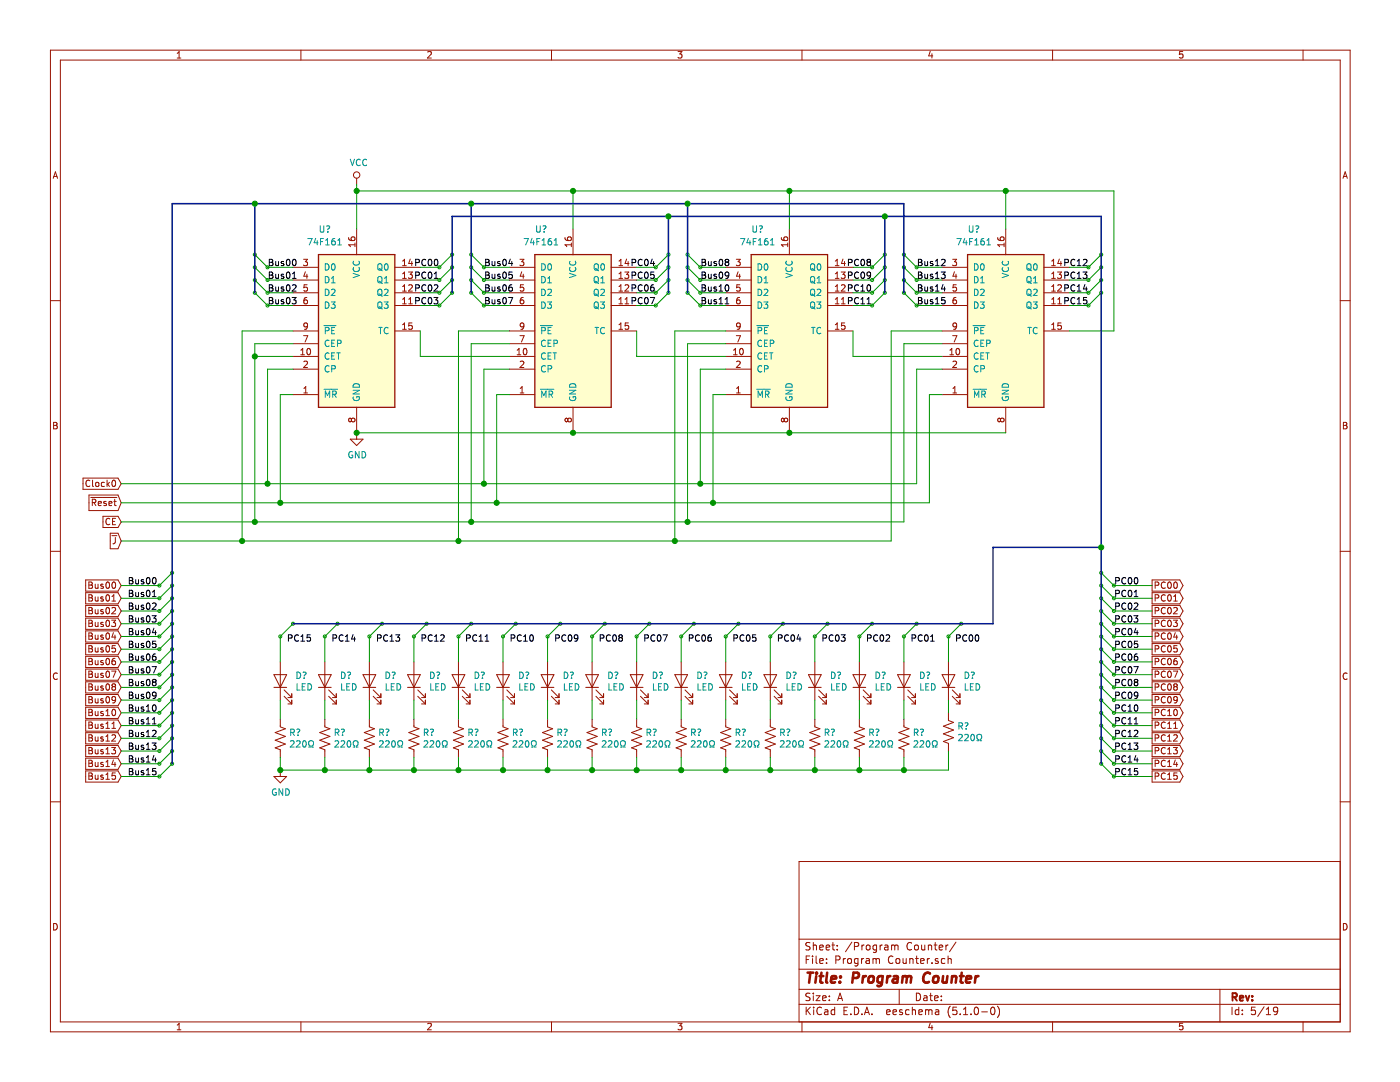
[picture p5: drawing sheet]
<svg xmlns="http://www.w3.org/2000/svg" width="279mm" height="216mm" viewBox="0 0 279 216" stroke-linecap="round" stroke-linejoin="round" font-family="sans-serif">
<g fill="none" stroke="#981200" stroke-width=".2">
<path d="M10.1 10h259.3v195.9h-259.3zM12 12h255.5v191.9h-255.5zM35.4 11.6h.7M35.4 10.6l.3-.3v1.3M60.1 10v2M85.3 10.4l.6-.1 .2 .3-.8 1h.8M110.1 10v2M135.3 10.3h.8l-.4 .5 .3 .1v.6l-.1 .1-.6-.1M160.1 10v2M185.7 10.2l-.4 1h.9M186 10.7v.9M210.1 10v2"/>
<path d="M236 10.3h-.6v.6l.2-.1h.4v.7l-.1 .1-.5-.1M260.1 10v2M10.6 35.6l.5-1.3 .4 1.3M10.7 35.2h.7M71.2 35.6v1.2M268 35.6l.5-1.3 .4 1.3M268.1 35.2h.7M10.1 60h1.9M58.5 58.4h5.1M58.5 55.9h5.1M58.5 53.3h5.1M60.6 51.7h.8l-.5 .5 .4 .1 .1 .5-.3 .2-.5-.1"/>
<path d="M60.9 54.2l-.3 .9h.8M61.2 54.7v.8M61.2 59.4h-.2a.79 .79 0 0 0-.1 1.2h.3l.2-.5-.3-.3h-.2l-.3 .3M61.3 56.8h-.6l-.1 .6 .5-.1 .3 .3v.3l-.3 .2-.5-.1M69.6 47.4l.1 .4 .4 .2h.6l.1-.6-.2-.1-.5 .1v.4l.2 .2M70.8 48.5v.7M70.8 48.8h-1.2l.3 .4M71.2 45.7v5.1M78.8 58.4h5.1M78.8 55.9h5.1M78.8 53.3h5.1M80.3 52.1l.4-.4v1.3"/>
<path d="M80.3 54.6l.4-.3v1.2M80.3 57.2l.4-.4v1.3M80.3 59.7l.4-.3v1.2M80.3 58.1h.8M80.3 55.5h.8M80.3 53h.8M81.5 54.3h.8l-.4 .5 .3 .1 .1 .4-.3 .2-.5-.1M81.6 59.7l.3-.3v1.2M81.6 56.9l.4-.1 .3 .4-.8 .9h.8M81.9 51.7l-.3 .9h.8M82.2 52.2v.8M101.7 58.4h5"/>
<path d="M101.7 55.9h5M101.7 53.3h5M103.8 51.7h.8l-.5 .5 .4 .1 .1 .5-.3 .2-.5-.1M104.1 54.2l-.3 .9h.8M104.4 59.4h-.2a.79 .79 0 0 0-.1 1.2h.3l.2-.5-.3-.3h-.2l-.3 .3M104.4 54.7v.8M104.5 56.8h-.6l-.1 .6 .5-.1 .3 .3v.3l-.3 .2-.5-.1M112.8 47.4l.1 .4 .4 .2h.6l.1-.6-.2-.1-.5 .1-.1 .4 .3 .2M114 48.8h-1.2l.3 .4M114 48.5v.7M114.4 45.7v5.1M122 58.4h5.1"/>
<path d="M122 55.9h5.1M122 53.3h5.1M123.5 58.1h.8M123.5 55.5h.8M123.5 53h.8M123.5 52.1l.4-.4v1.3M123.5 54.6l.4-.3v1.2M123.5 57.2l.4-.4v1.3M123.5 59.7l.4-.3v1.2M124.7 54.3h.8l-.5 .5 .4 .1 .1 .4-.3 .2-.5-.1M124.7 56.9l.5-.1 .3 .4-.8 .9h.8M124.7 59.7l.4-.3v1.2"/>
<path d="M125 51.7l-.3 .9h.8M125.4 52.2v.8M144.8 58.4h5.1M144.8 55.9h5.1M144.8 53.3h5.1M146.9 51.7h.8l-.4 .5 .4 .1v.5l-.2 .2-.6-.1M147.3 54.2l-.3 .9h.8M147.6 59.4h-.2a.79 .79 0 0 0-.2 1.2h.4l.1-.5-.2-.3h-.3l-.2 .3M147.6 54.7v.8M147.7 56.8h-.6l-.1 .6 .5-.1 .2 .3v.3l-.2 .2-.5-.1M155.9 47.4l.2 .4 .4 .2h.6l.1-.6-.2-.1-.5 .1-.1 .4 .3 .2M157.2 48.8h-1.3l.4 .4"/>
<path d="M157.2 48.5v.7M157.5 45.7v5.1M165.2 58.4h5M165.2 55.9h5M165.2 53.3h5M166.7 58.1h.7M166.7 55.5h.7M166.7 53h.7M166.7 52.1l.4-.4v1.3M166.7 54.6l.4-.3v1.2M166.7 57.2l.4-.4v1.3M166.7 59.7l.4-.3v1.2"/>
<path d="M167.9 54.3h.8l-.5 .5 .4 .1 .1 .4-.3 .2-.5-.1M167.9 56.9l.5-.1 .3 .4-.8 .9h.8M167.9 59.7l.4-.3v1.2M168.2 51.7l-.3 .9h.8M168.5 52.2v.8M188 58.4h5.1M188 55.9h5.1M188 53.3h5.1M190.1 51.7h.8l-.4 .5 .3 .1 .1 .5-.2 .2-.6-.1M190.5 54.2l-.3 .9h.8M190.8 59.4h-.2a.79 .79 0 0 0-.2 1.2h.4l.1-.5-.2-.3h-.3l-.2 .3M190.8 54.7v.8"/>
<path d="M190.8 56.8h-.5l-.1 .6 .5-.1 .2 .3v.3l-.2 .2-.5-.1M199.1 47.4l.1 .4 .5 .2h.6v-.6l-.1-.1-.5 .1-.1 .4 .3 .2M200.4 48.8h-1.3l.4 .4M200.4 48.5v.7M200.7 45.7v5.1M208.3 58.4h5.1M208.3 55.9h5.1M208.3 53.3h5.1M209.9 58.1h.7M209.9 55.5h.7M209.9 53h.7M209.9 52.1l.4-.4v1.3"/>
<path d="M209.9 54.6l.4-.3v1.2M209.9 57.2l.4-.4v1.3M209.9 59.7l.4-.3v1.2M211.1 54.3h.7l-.4 .5 .4 .1v.4l-.2 .2-.5-.1M211.1 56.9l.5-.1 .2 .4-.7 .9h.7M211.1 59.7l.4-.3v1.2M211.4 51.7l-.3 .9h.8M211.7 52.2v.8M267.5 60h1.9M58.5 78.7h5.1M58.5 71.1h5.1M58.5 61h5.1"/>
<path d="M58.5 66h5.1M58.5 73.7h5.1M58.5 68.6h5.1M60 70.8h.8M60 69.9l.4-.4v1.3M60.6 67h.8l-.5 1.2M60.6 78.4h.8M60.6 77.5l.4-.4v1.3M60.6 72.2l.5-.1 .3 .3-.8 .9h.8M61.4 69.6l.1-.1a.67 .67 0 0 1 .5 .7 .67 .67 0 0 1-.5 .6l-.3-.5zM61.4 65l-.3 .2h-.3l-.2-.2 .1-.4 .4-.2 .3 .3-.2 .9-.4 .1M78.8 61h5.1"/>
<path d="M78.8 66h5.1M80.3 60.6h.8M80.3 64.8l.4-.4v1.3M80.3 65.7h.8M81.6 60.6h.7M82.2 64.4h-.6v.6l.4-.1 .3 .3v.3l-.3 .2-.4-.1M101.7 78.7h5M101.7 71.1h5M101.7 61h5M101.7 66h5M101.7 73.7h5M101.7 68.6h5"/>
<path d="M103.2 70.8h.7M103.2 69.9l.4-.4v1.3M103.8 67h.8l-.5 1.2M103.8 78.4h.8M103.8 72.2l.5-.1 .3 .3-.8 .9h.8M103.8 77.5l.4-.4v1.3M104.6 69.6l.1-.1a.67 .67 0 0 1 .5 .7 .67 .67 0 0 1-.5 .6l-.3-.5zM104.6 65l-.3 .2h-.4l-.1-.2 .1-.4 .4-.2 .3 .3-.2 .9-.5 .1M122 61h5.1M122 66h5.1M123.5 60.6h.8M123.5 65.7h.8"/>
<path d="M123.5 64.8l.4-.4v1.3M124.7 60.6h.8M125.4 64.4h-.6l-.1 .6 .5-.1 .3 .3v.3l-.3 .2-.5-.1M144.8 78.7h5.1M144.8 71.1h5.1M144.8 61h5.1M144.8 66h5.1M144.8 73.7h5.1M144.8 68.6h5.1M146.4 70.8h.7M146.4 69.9l.4-.4v1.3M146.9 67h.9l-.6 1.2"/>
<path d="M147 78.4h.7M147 72.2l.5-.1 .2 .3-.8 .9h.8M147 77.5l.4-.4v1.3M147.7 69.6l.2-.1a.67 .67 0 0 1 .5 .7 .67 .67 0 0 1-.5 .6l-.3-.5zM147.7 65l-.2 .2h-.4l-.1-.2 .1-.4 .4-.2 .2 .3-.1 .9-.5 .1M165.2 61h5M165.2 66h5M166.7 60.6h.7M166.7 65.7h.7M166.7 64.8l.4-.4v1.3M167.9 60.6h.8M168.6 64.4h-.6l-.1 .6 .5-.1 .3 .3v.3l-.3 .2-.5-.1"/>
<path d="M188 78.7h5.1M188 71.1h5.1M188 61h5.1M188 66h5.1M188 73.7h5.1M188 68.6h5.1M189.6 70.8h.7M189.6 69.9l.3-.4v1.3M190.1 67h.9l-.6 1.2M190.2 78.4h.7M190.2 72.2l.5-.1 .2 .3-.8 .9h.8M190.2 77.5l.4-.4v1.3"/>
<path d="M190.9 69.6l.2-.1a.67 .67 0 0 1 .4 .7 .67 .67 0 0 1-.4 .6l-.3-.5zM190.9 65l-.2 .2h-.4l-.1-.2 .1-.4 .4-.2 .2 .3-.2 .9-.4 .1M208.3 61h5.1M208.3 66h5.1M209.9 60.6h.7M209.9 65.7h.7M209.9 64.8l.4-.4v1.3M211.1 60.6h.7M211.8 64.4h-.6l-.1 .6 .5-.1 .2 .3v.3l-.2 .2-.5-.1M10.7 84.3h.4l.3 .2-.3 .4 .3 .2-.2 .5h-.5zM10.7 84.9h.4M16.6 95.4h7l.6 1.1-.6 1.1h-7z"/>
<path d="M17.8 98.8h5.8l.6 1.5-.6 1.6h-5.8zM17.9 95.9a.56 .56 0 0 0-.7 .1 .56 .56 0 0 0 0 .8l.4 .3 .3-.1M18.1 99.3h5.2M18.5 95.8v1.1l.1 .2M19.1 96.4l.2-.2 .4 .2v.5l-.1 .1h-.5zM20.8 96.3l-.3-.1-.3 .3 .2 .5h.4M21.4 95.8v1.3M21.5 96.6l.3 .5M21.8 96.2l-.4 .5M22.5 95.9l.1-.1a.67 .67 0 0 1 .5 .6 .67 .67 0 0 1-.5 .7l-.3-.5zM22.9 99.6v1.1l.3 .2M69.9 87.6h2.5l-1.2 1.3z"/>
<path d="M70.1 83.7l.3-.3h.2l.2 .3v.3l-.2 .2h-.2l-.3-.3M70.1 83.7l-.2-.3-.3 .3v.2l.2 .3 .3-.3M70.1 83.7v.2M71.2 81.3v6.3M113.3 83.7l-.2-.3-.3 .3v.2l.2 .3 .3-.3M113.3 83.7l.2-.3h.3l.2 .3v.3l-.2 .2h-.3l-.2-.3M113.3 83.7v.2M114.4 81.3v5.1M156.5 83.7l-.3-.3-.3 .3v.2l.3 .3 .3-.3M156.5 83.7l.2-.3h.3l.2 .3v.3l-.2 .2h-.3l-.2-.3M156.5 83.7v.2M157.5 81.3v5.1"/>
<path d="M199.7 83.7l-.3-.3-.3 .3v.2l.3 .3 .3-.3M199.7 83.7l.2-.3h.3l.2 .3-.1 .3-.1 .2h-.3l-.2-.3M199.7 83.7v.2M200.7 81.3v5.1M268.1 84.3h.4l.3 .2-.3 .4 .3 .2-.2 .5h-.5zM268.1 84.9h.4M10.1 110h1.9M17.1 115.7h6.5l.6 1.1-.6 1.2h-6.5zM17.1 118.3h6.5l.6 1.1-.6 1.1h-6.5zM17.7 118.7h.5l.2 .2-.2 .4 .3 .2-.3 .4h-.5zM17.7 116.1h.5l.2 .3-.2 .3 .3 .3-.3 .4h-.5zM17.7 116.7h.5"/>
<path d="M17.7 119.3h.5M18.4 100.3l.7-.1v-.5l-.7-.1v1.3M18.7 100.3l.4 .6M19 116.6l.1 .7h.5M19 119.1l.1 .8 .5-.1M19.6 116.6v.8M19.6 119.1v.8M19.6 100.5l.6-.1v-.3h-.4l-.2 .1 .1 .6h.5M20.6 103h3l.6 1.1-.6 1.2h-3zM20.6 116.6h-.3l-.2 .1 .1 .2 .4 .1v.3h-.5M20.6 119.2l-.3-.1-.2 .2 .1 .2 .4 .1v.3h-.5M21.2 100.1h-.3l-.2 .1 .1 .2 .4 .1v.3h-.5"/>
<path d="M21.3 118.8l.1-.1a.69 .69 0 0 1 .5 .6 .69 .69 0 0 1-.5 .6l-.3-.4zM21.3 116.3l.1-.2a.69 .69 0 0 1 .5 .7 .69 .69 0 0 1-.5 .6l-.3-.5zM21.7 100.5l.6-.1v-.3h-.4l-.2 .1 .1 .6h.5M21.9 103.6a.6 .6 0 0 0-.8 .4 .6 .6 0 0 0 .6 .7l.2-.1M22 106.4h1.6l.6 1.5-.6 1.6h-1.6zM22.3 106.9h1M22.3 119.9h.8M22.3 119l.4-.3v1.2M22.5 116.3l.1-.2a.67 .67 0 0 1 .5 .7 .67 .67 0 0 1-.5 .6l-.3-.5zM22.5 104h.4M22.7 100.1h.5M23 107.2v1l-.2 .3h-.3"/>
<path d="M23.1 103.4h-.6v1.3h.6M229.9 115.7h5.6l.6 1.1-.6 1.2h-5.6zM229.9 118.3h5.6l.6 1.1-.6 1.1h-5.6zM230.5 116.8l.7-.1v-.4l-.7-.2v1.3M230.5 119.3l.7-.1v-.4l-.7-.1v1.2M232.5 116.3a.56 .56 0 0 0-.7 .5 .56 .56 0 0 0 .7 .5M232.5 118.8a.56 .56 0 0 0-.7 .5 .56 .56 0 0 0 .7 .5M233.2 116.3l.1-.2a.67 .67 0 0 1 .5 .7 .67 .67 0 0 1-.5 .6l-.3-.5zM233.2 118.7h.1a.67 .67 0 0 1 .5 .6 .67 .67 0 0 1-.5 .6 .83 .83 0 0 1-.1-1.2zM234.2 119.9h.8M234.2 119l.4-.3v1.2M234.3 116.3l.2-.2a.69 .69 0 0 1 .5 .7 .69 .69 0 0 1-.5 .6l-.2-.1-.1-.4z"/>
<path d="M267.5 110h1.9M11.4 134.4a.62 .62 0 0 0-.8 .4 .62 .62 0 0 0 .6 .8l.2-.1M17.1 120.8h6.5l.6 1.1-.6 1.1h-6.5zM17.1 123.3h6.5l.6 1.2-.6 1.1h-6.5zM17.1 125.9h6.5l.6 1.1-.6 1.1h-6.5zM17.1 128.4h6.5l.6 1.1-.6 1.2h-6.5zM17.1 131h6.5l.6 1.1-.6 1.1h-6.5zM17.1 133.5h6.5l.6 1.1-.6 1.1h-6.5zM17.1 136h6.5l.6 1.2-.6 1.1h-6.5zM17.1 138.6h6.5l.6 1.1-.6 1.1h-6.5zM17.7 128.8h.5l.2 .3-.2 .3 .3 .3-.3 .4h-.5zM17.7 121.2h.5l.2 .3-.2 .3 .3 .2-.3 .5h-.5z"/>
<path d="M17.7 123.7h.5l.2 .3-.2 .4 .3 .2-.3 .4h-.5zM17.7 126.3h.5l.2 .2-.2 .4 .3 .2-.3 .5h-.5zM17.7 131.4h.5l.2 .2-.2 .4 .3 .2-.3 .4h-.5zM17.7 133.9h.5l.2 .3-.2 .3 .3 .2-.3 .5h-.5zM17.7 136.4h.5l.2 .3-.2 .4 .3 .2-.3 .4h-.5zM17.7 139h.5l.2 .2-.2 .4 .3 .2-.3 .5h-.5zM17.7 121.8h.5M17.7 124.4h.5M17.7 126.9h.5M17.7 129.4h.5M17.7 132h.5M17.7 134.5h.5"/>
<path d="M17.7 137.1h.5M17.7 139.6h.5M19 121.6l.1 .8h.5M19 124.2l.1 .8 .5-.1M19 126.7l.1 .8 .5-.1M19 129.3l.1 .7h.5M19 131.8l.1 .8 .5-.1M19 134.3l.1 .8h.5M19 136.9l.1 .8 .5-.1M19 139.4l.1 .8 .5-.1M19.6 121.6v.9M19.6 124.2v.8"/>
<path d="M19.6 126.7v.9M19.6 129.3v.8M19.6 131.8v.8M19.6 134.3v.9M19.6 136.9v.8M19.6 139.4v.9M20.6 121.7l-.3-.1-.2 .2 .1 .2 .4 .1v.3h-.5M20.6 124.2h-.3l-.2 .2 .1 .1 .4 .2v.3h-.5M20.6 126.8l-.3-.1-.2 .2 .1 .2 .4 .1v.3h-.5M20.6 129.3h-.3l-.2 .1 .1 .2 .4 .1v.3h-.5M20.6 131.9l-.3-.1-.2 .2 .1 .2 .4 .1v.3h-.5M20.6 134.4l-.3-.1-.2 .2 .1 .2 .4 .1v.3h-.5"/>
<path d="M20.6 136.9h-.3l-.2 .2 .1 .1 .4 .2v.3h-.5M20.6 139.5l-.3-.1-.2 .2 .1 .2 .4 .1v.3h-.5M21.3 123.9l.1-.2a.69 .69 0 0 1 .5 .7 .69 .69 0 0 1-.5 .6l-.3-.5zM21.3 139.1l.1-.1a.69 .69 0 0 1 .5 .6 .69 .69 0 0 1-.5 .7l-.3-.5zM21.3 121.3l.1-.1a.69 .69 0 0 1 .5 .6 .69 .69 0 0 1-.5 .7l-.3-.5zM21.3 126.4l.1-.1a.69 .69 0 0 1 .5 .6 .69 .69 0 0 1-.5 .7l-.3-.5zM21.3 129l.1-.2a.69 .69 0 0 1 .5 .7 .69 .69 0 0 1-.5 .6l-.3-.5zM21.3 131.5l.1-.1a.69 .69 0 0 1 .5 .6 .69 .69 0 0 1-.5 .6l-.3-.4zM21.3 136.6l.1-.2a.69 .69 0 0 1 .5 .7 .69 .69 0 0 1-.5 .6l-.3-.5zM21.3 134l.1-.1a.69 .69 0 0 1 .5 .6 .69 .69 0 0 1-.5 .7 .83 .83 0 0 1-.1-1.2zM22.3 123.7h.8l-.5 .5 .4 .2v.5l-.2 .1-.5-.1M22.3 133.9h.8l-.5 1.3"/>
<path d="M22.3 121.3l.5-.1 .3 .4-.8 .9h.8M22.6 137l-.3-.2 .3-.4 .4 .2v.3l-.2 .1M22.6 137l-.3 .2v.3l.3 .2h.3l.2-.2-.1-.4-.2-.1M22.6 137h.2M22.6 126.2l-.3 .9h.8M22.9 131.4h-.2a.79 .79 0 0 0-.1 1.2l.4-.1v-.5l-.4-.1-.3 .2M22.9 126.7v.9M23 128.8h-.6l-.1 .6 .2-.1 .5 .1v.6l-.2 .1-.5-.1M23.1 139.5l-.3 .3-.3-.1-.2-.2v-.3l.3-.2h.2l.3 .2a.88 .88 0 0 1-.3 1l-.3 .1M54.7 137.2h2.5M54.7 134.6h2.5l-1.3 2.6zM55.9 132.1v7.6"/>
<path d="M56.7 138.9l1.5 1.6M56.7 137.7l1.5 1.5M57.5 139.2h.7M58.2 138.4v.8M58.2 139.7v.8M63.6 137.2h2.5M63.6 134.6h2.5l-1.3 2.6zM64.8 132.1v7.6M65.6 138.9l1.5 1.6M65.6 137.7l1.5 1.5M66.4 139.2h.7M67.1 138.4v.8"/>
<path d="M67.1 139.7v.8M72.4 137.2h2.6M72.4 134.6h2.6l-1.3 2.6zM73.7 132.1v7.6M74.5 138.9l1.5 1.6M74.5 137.7l1.5 1.5M75.2 139.2h.8M76 138.4v.8M76 139.7v.8M81.3 137.2h2.6M81.3 134.6h2.6l-1.3 2.6zM82.6 132.1v7.6"/>
<path d="M83.4 138.9l1.5 1.6M83.4 137.7l1.5 1.5M84.1 139.2h.8M84.9 138.4v.8M84.9 139.7v.8M90.2 137.2h2.6M90.2 134.6h2.6l-1.3 2.6zM91.5 132.1v7.6M92.3 138.9l1.5 1.6M92.3 137.7l1.5 1.5M93 139.2h.8M93.8 138.4v.8"/>
<path d="M93.8 139.7v.8M99.1 137.2h2.6M99.1 134.6h2.6l-1.3 2.6zM100.4 132.1v7.6M101.1 138.9l1.6 1.6M101.1 137.7l1.6 1.5M101.9 139.2h.8M102.7 138.4v.8M102.7 139.7v.8M108 137.2h2.5M108 134.6h2.5l-1.2 2.6zM109.3 132.1v7.6"/>
<path d="M110 138.9l1.6 1.6M110 137.7l1.6 1.5M110.8 139.2h.8M111.6 138.4v.8M111.6 139.7v.8M116.9 137.2h2.5M116.9 134.6h2.5l-1.2 2.6zM118.2 132.1v7.6M118.9 138.9l1.6 1.6M118.9 137.7l1.6 1.5M119.7 139.2h.8M120.5 138.4v.8"/>
<path d="M120.5 139.7v.8M125.8 137.2h2.5M125.8 134.6h2.5l-1.2 2.6zM127.1 132.1v7.6M127.8 138.9l1.5 1.6M127.8 137.7l1.5 1.5M128.6 139.2h.7M129.3 138.4v.8M129.3 139.7v.8M134.7 137.2h2.5M134.7 134.6h2.5l-1.3 2.6zM135.9 132.1v7.6"/>
<path d="M136.7 138.9l1.5 1.6M136.7 137.7l1.5 1.5M137.5 139.2h.7M138.2 138.4v.8M138.2 139.7v.8M143.6 137.2h2.5M143.6 134.6h2.5l-1.3 2.6zM144.8 132.1v7.6M145.6 138.9l1.5 1.6M145.6 137.7l1.5 1.5M146.4 139.2h.7M147.1 138.4v.8"/>
<path d="M147.1 139.7v.8M152.5 137.2h2.5M152.5 134.6h2.5l-1.3 2.6zM153.7 132.1v7.6M154.5 138.9l1.5 1.6M154.5 137.7l1.5 1.5M155.3 139.2h.7M156 138.4v.8M156 139.7v.8M161.3 137.2h2.6M161.3 134.6h2.6l-1.3 2.6zM162.6 132.1v7.6"/>
<path d="M163.4 138.9l1.5 1.6M163.4 137.7l1.5 1.5M164.1 139.2h.8M164.9 138.4v.8M164.9 139.7v.8M170.2 137.2h2.6M170.2 134.6h2.6l-1.3 2.6zM171.5 132.1v7.6M172.3 138.9l1.5 1.6M172.3 137.7l1.5 1.5M173 139.2h.8M173.8 138.4v.8"/>
<path d="M173.8 139.7v.8M179.1 137.2h2.6M179.1 134.6h2.6l-1.3 2.6zM180.4 132.1v7.6M181.2 138.9l1.5 1.6M181.2 137.7l1.5 1.5M181.9 139.2h.8M182.7 138.4v.8M182.7 139.7v.8M188 137.2h2.6M188 134.6h2.6l-1.3 2.6zM189.3 132.1v7.6"/>
<path d="M190 137.7l1.6 1.5M190 138.9l1.6 1.6M190.8 139.2h.8M191.6 138.4v.8M191.6 139.7v.8M229.9 120.8h5.6l.6 1.1-.6 1.1h-5.6zM229.9 123.3h5.6l.6 1.2-.6 1.1h-5.6zM229.9 125.9h5.6l.6 1.1-.6 1.1h-5.6zM229.9 128.4h5.6l.6 1.1-.6 1.2h-5.6zM229.9 131h5.6l.6 1.1-.6 1.1h-5.6zM229.9 133.5h5.6l.6 1.1-.6 1.1h-5.6zM229.9 136h5.6l.6 1.2-.6 1.1h-5.6z"/>
<path d="M229.9 138.6h5.6l.6 1.1-.6 1.1h-5.6zM230.5 129.5l.7-.1v-.4l-.7-.2v1.3M230.5 121.9l.7-.1v-.5l-.7-.1v1.3M230.5 124.4l.7-.1v-.4l-.7-.2v1.3M230.5 126.9l.7-.1v-.4l-.7-.1v1.3M230.5 132l.7-.1v-.4l-.7-.1v1.2M230.5 134.6l.7-.1v-.5l-.7-.1v1.3M230.5 137.1l.7-.1v-.4l-.7-.2v1.3M230.5 139.6l.7-.1v-.4l-.7-.1v1.3M232.5 121.3a.56 .56 0 0 0-.7 .5 .56 .56 0 0 0 .7 .6M232.5 123.9a.56 .56 0 0 0-.7 .5 .56 .56 0 0 0 .7 .5M232.5 126.4a.56 .56 0 0 0-.7 .5 .56 .56 0 0 0 .7 .5"/>
<path d="M232.5 129a.56 .56 0 0 0-.7 .5 .56 .56 0 0 0 .7 .5M232.5 131.5a.56 .56 0 0 0-.7 .5 .56 .56 0 0 0 .7 .5M232.5 134a.56 .56 0 0 0-.7 .5 .56 .56 0 0 0 .7 .6M232.5 136.6a.56 .56 0 0 0-.7 .5 .56 .56 0 0 0 .7 .5M232.5 139.1a.56 .56 0 0 0-.7 .5 .56 .56 0 0 0 .7 .5M233.2 121.3l.1-.1a.67 .67 0 0 1 .5 .6 .67 .67 0 0 1-.5 .7l-.3-.5zM233.2 123.9l.1-.2a.67 .67 0 0 1 .5 .7 .67 .67 0 0 1-.5 .6l-.3-.5zM233.2 126.4l.1-.1a.67 .67 0 0 1 .5 .6 .67 .67 0 0 1-.5 .7l-.3-.5zM233.2 129l.1-.2a.67 .67 0 0 1 .5 .7 .67 .67 0 0 1-.5 .6l-.3-.5zM233.2 131.5l.1-.1a.67 .67 0 0 1 .5 .6 .67 .67 0 0 1-.5 .6l-.3-.4zM233.2 136.6l.1-.2a.67 .67 0 0 1 .5 .7 .67 .67 0 0 1-.5 .6l-.3-.5zM233.2 139.1l.1-.1a.67 .67 0 0 1 .5 .6 .67 .67 0 0 1-.5 .7l-.3-.5z"/>
<path d="M233.2 134l.1-.1a.67 .67 0 0 1 .5 .6 .67 .67 0 0 1-.5 .7 .83 .83 0 0 1-.1-1.2zM234.2 123.7h.8l-.5 .5 .4 .2v.5l-.2 .1-.5-.1M234.2 133.9h.8l-.5 1.3M234.2 121.3l.5-.1 .3 .4-.8 .9h.8M234.5 137l-.3 .2v.3l.3 .2h.2l.3-.2-.1-.4-.2-.1M234.5 137l-.3-.2 .3-.4 .4 .2v.3l-.2 .1M234.5 137h.2M234.5 126.2l-.3 .9h.8M234.8 131.4h-.3a.87 .87 0 0 0 0 1.2l.4-.1v-.5l-.4-.1-.3 .2M234.8 126.7v.9M234.9 128.8h-.6l-.1 .6 .2-.1 .5 .1v.6l-.2 .1-.5-.1M235 139.5l-.3 .3-.4-.1v-.6l.4-.1 .3 .2-.1 .8-.2 .2-.4 .1"/>
<path d="M268.8 134.4a.62 .62 0 0 0-.8 .4 .62 .62 0 0 0 .6 .8l.2-.1M10.1 160h1.9M17.1 141.1h6.5l.6 1.1-.6 1.2h-6.5zM17.1 143.7h6.5l.6 1.1-.6 1.1h-6.5zM17.1 146.2h6.5l.6 1.1-.6 1.1h-6.5zM17.1 148.7h6.5l.6 1.2-.6 1.1h-6.5zM17.1 151.3h6.5l.6 1.1-.6 1.1h-6.5zM17.1 153.8h6.5l.6 1.1-.6 1.2h-6.5zM17.7 141.5h.5l.2 .3-.2 .3 .3 .3-.3 .4h-.5zM17.7 144.1h.5l.2 .2-.2 .4 .3 .2-.3 .4h-.5zM17.7 146.6h.5l.2 .3-.2 .3 .3 .2-.3 .5h-.5zM17.7 149.1h.5l.2 .3-.2 .4 .3 .2-.3 .4h-.5z"/>
<path d="M17.7 151.7h.5l.2 .2-.2 .4 .3 .2-.3 .5h-.5zM17.7 154.2h.5l.2 .3-.2 .3 .3 .3-.3 .4h-.5zM17.7 142.1h.5M17.7 144.7h.5M17.7 147.2h.5M17.7 149.8h.5M17.7 152.3h.5M17.7 154.8h.5M19 142l.1 .7h.5M19 144.5l.1 .8 .5-.1M19 147l.1 .8h.5M19 149.6l.1 .8 .5-.1"/>
<path d="M19 152.1l.1 .8 .5-.1M19 154.7l.1 .7h.5M19.6 142v.8M19.6 144.5v.8M19.6 147v.9M19.6 149.6v.8M19.6 152.1v.9M19.6 154.7v.8M20.6 142h-.3l-.2 .1 .1 .2 .4 .1v.3h-.5M20.6 144.6l-.3-.1-.2 .2 .1 .2 .4 .1v.3h-.5M20.6 147.1l-.3-.1-.2 .2 .1 .2 .4 .1v.3h-.5M20.6 149.6h-.3l-.2 .2 .1 .1 .4 .2v.3h-.5"/>
<path d="M20.6 152.2l-.3-.1-.2 .2 .1 .2 .4 .1v.3h-.5M20.6 154.7h-.3l-.2 .1 .1 .2 .4 .1v.3h-.5M21.1 142.8h.7M21.1 141.9l.4-.4v1.3M21.1 144.4l.4-.3v1.2M21.1 147l.4-.4v1.3M21.1 149.5l.4-.4v1.3M21.1 152l.4-.3v1.3M21.1 154.6l.4-.4v1.3M21.1 145.3h.7M21.1 147.9h.7M21.1 150.4h.7"/>
<path d="M21.1 153h.7M21.1 155.5h.7M22.3 149.1h.8l-.5 .5 .4 .2v.5l-.2 .1-.5-.1M22.3 146.7l.5-.1 .3 .4-.8 .9h.8M22.3 144.4l.4-.3v1.2M22.3 145.3h.8M22.5 141.7l.1-.2a.67 .67 0 0 1 .5 .7 .67 .67 0 0 1-.5 .6l-.3-.5zM22.6 151.6l-.3 .9h.8M22.9 152.1v.9M23 154.2h-.6l-.1 .6 .2-.1 .5 .1v.6l-.2 .1-.5-.1M54.7 154.9h2.5l-1.3 1.3zM55.9 143.5v1.5l1.1 .4-2.1 .8 2.1 .7-2.1 .8 2.1 .8-2.1 .7 1 .4v1.5"/>
<path d="M55.9 153.7v1.2M57.5 140.5h.7M64.8 143.5v1.5l1 .4-2 .8 2 .7-2 .8 2 .8-2 .7 1 .4v1.5M66.4 140.5h.7M73.7 143.5v1.5l1 .4-2 .8 2 .7-2 .8 2 .8-2 .7 1 .4v1.5M75.2 140.5h.8M82.6 143.5v1.5l1 .4-2 .8 2 .7-2 .8 2 .8-2 .7 1 .4v1.5M84.1 140.5h.8M91.5 143.5v1.5l1 .4-2 .8 2 .7-2 .8 2 .8-2 .7 1 .4v1.5M93 140.5h.8M100.4 143.5v1.5l1 .4-2 .8 2 .7-2 .8 2 .8-2 .7 1 .4v1.5M101.9 140.5h.8"/>
<path d="M109.3 143.5v1.5l1 .4-2 .8 2 .7-2 .8 2 .8-2 .7 1 .4v1.5M110.8 140.5h.8M118.2 143.5v1.5l1 .4-2 .8 2 .7-2 .8 2 .8-2 .7 1 .4v1.5M119.7 140.5h.8M127.1 143.5v1.5l1 .4-2.1 .8 2.1 .7-2.1 .8 2.1 .8-2.1 .7 1.1 .4v1.5M128.6 140.5h.7M135.9 143.5v1.5l1.1 .4-2.1 .8 2.1 .7-2.1 .8 2.1 .8-2.1 .7 1 .4v1.5M137.5 140.5h.7M144.8 143.5v1.5l1.1 .4-2.1 .8 2.1 .7-2.1 .8 2.1 .8-2.1 .7 1 .4v1.5M146.4 140.5h.7M153.7 143.5v1.5l1 .4-2 .8 2 .7-2 .8 2 .8-2 .7 1 .4v1.5M155.3 140.5h.7"/>
<path d="M162.6 143.5v1.5l1 .4-2 .8 2 .7-2 .8 2 .8-2 .7 1 .4v1.5M164.1 140.5h.8M171.5 143.5v1.5l1 .4-2 .8 2 .7-2 .8 2 .8-2 .7 1 .4v1.5M173 140.5h.8M180.4 143.5v1.5l1 .4-2 .8 2 .7-2 .8 2 .8-2 .7 1 .4v1.5M181.9 140.5h.8M189.3 142.2v1.6l1 .3-2 .8 2 .8-2 .7 2 .8-2 .8 1 .3v1.6M190.8 140.5h.8M229.9 141.1h5.6l.6 1.1-.6 1.2h-5.6zM229.9 143.7h5.6l.6 1.1-.6 1.1h-5.6zM229.9 146.2h5.6l.6 1.1-.6 1.1h-5.6zM229.9 148.7h5.6l.6 1.2-.6 1.1h-5.6z"/>
<path d="M229.9 151.3h5.6l.6 1.1-.6 1.1h-5.6zM229.9 153.8h5.6l.6 1.1-.6 1.2h-5.6zM230.5 144.7l.7-.1v-.4l-.7-.1v1.2M230.5 154.9l.7-.1v-.4l-.7-.2v1.3M230.5 142.2l.7-.1v-.4l-.7-.2v1.3M230.5 147.3l.7-.1v-.5l-.7-.1v1.3M230.5 149.8l.7-.1v-.4l-.7-.2v1.3M230.5 152.3l.7-.1v-.4l-.7-.1v1.3M232.5 141.7a.56 .56 0 0 0-.7 .5 .56 .56 0 0 0 .7 .5M232.5 149.3a.56 .56 0 0 0-.7 .5 .56 .56 0 0 0 .7 .5M232.5 144.2a.56 .56 0 0 0-.7 .5 .56 .56 0 0 0 .7 .5M232.5 146.7a.56 .56 0 0 0-.7 .5 .56 .56 0 0 0 .7 .6"/>
<path d="M232.5 151.8a.56 .56 0 0 0-.7 .5 .56 .56 0 0 0 .7 .5M232.5 154.4a.56 .56 0 0 0-.7 .5 .56 .56 0 0 0 .7 .5M233 142.8h.8M233 145.3h.8M233 147.9h.8M233 150.4h.8M233 153h.8M233 155.5h.8M233 141.9l.4-.4v1.3M233 144.4l.4-.3v1.2M233 147l.4-.4v1.3M233 149.5l.4-.4v1.3"/>
<path d="M233 152l.4-.3v1.3M233 154.6l.4-.4v1.3M234.2 149.1h.8l-.5 .5 .4 .2v.5l-.2 .1-.5-.1M234.2 145.3h.8M234.2 146.7l.5-.1 .3 .4-.8 .9h.8M234.2 144.4l.4-.3v1.2M234.3 141.7l.2-.2a.69 .69 0 0 1 .5 .7 .69 .69 0 0 1-.5 .6l-.2-.1-.1-.4zM234.5 151.6l-.3 .9h.8M234.8 152.1v.9M234.9 154.2h-.6l-.1 .6 .2-.1 .5 .1v.6l-.2 .1-.5-.1M267.5 160h1.9M267.5 171.9h-108v32"/>
<path d="M10.7 184.3a.65 .65 0 0 1 .7 .6 .65 .65 0 0 1-.7 .7zM159.5 197.4h108M159.5 193.4h108M159.5 187.4h108M160.9 191.5h.5M161.6 190.8h-.7v1.5M161.7 198.2h-.6l-.3 .3 .1 .3 .7 .3v.4l-.2 .2-.6-.1M161.7 188.1h-.6l-.3 .2 .1 .4 .7 .3v.4l-.2 .2-.6-.1M162.2 190.8v.1M162.2 191.3v1M162.3 188.1v1.5M162.3 198.2v.1"/>
<path d="M162.3 198.7v1M162.3 188.7l.2-.1h.4v1M162.9 198.7h.8l-.8 1h.8M162.9 190.8v1.2l.2 .3M163.6 191.8l.7-.2-.1-.3h-.4l-.2 .2 .1 .7h.5M163.6 189.1l.7-.2-.1-.3h-.4l-.2 .2 .1 .7h.5M164.2 199.2l.7-.2-.1-.2-.4-.1-.2 .2v.7h.6M164.9 189.1l.7-.2-.1-.3h-.4l-.2 .2 .1 .7h.5M165 192.1v.2M165 191.3v.2M165.5 198.8v.1M165.5 199.5v.2"/>
<path d="M166 188.6h.6M166.2 188.1v1.3l.4 .2M166.8 191.5h.7l.1-.6-.2-.1h-.6v1.5M167.1 188.6v.2M167.1 189.4v.2M167.2 199.7l.4-1.5 .6 1.5M167.3 199.2h.7M168.3 191.3v1M168.7 191.3h-.3l-.1 .2M169.2 191.4l.2-.1 .5 .1v.7l-.2 .2-.5-.2zM170 188l-1.3 1.9M170.5 188.8h.7l.2-.2-.1-.4-.2-.1h-.6v1.5"/>
<path d="M171.2 191.3v1.2l-.3 .3-.3-.1M171.2 191.3h-.4l-.3 .2 .1 .7h.6M171.9 191.3v1M172 188.6v1M172.4 191.3l-.5 .2M172.4 188.6h-.3l-.1 .2M172.9 191.3h.5l.1 1M172.9 188.7l.3-.1 .4 .1v.7l-.2 .2-.5-.2zM173.5 191.6l-.5 .1-.2 .2 .2 .4 .5-.1M174.2 191.4l.5-.1 .2 .2M174.2 191.3v1M174.9 191.5a.36 .36 0 0 1 .3-.3 .36 .36 0 0 1 .3 .3v.8"/>
<path d="M174.9 191.5v.8M174.9 188.6h-.4l-.3 .2 .1 .6 .2 .2 .4-.1M174.9 188.6v1.2l-.2 .3-.4-.1M175.6 188.6v1M176.1 188.6l-.5 .2M176.6 188.6h.5l.1 1M177.2 188.9l-.5 .1-.2 .2 .2 .4 .5-.1M177.9 188.7l.5-.1 .2 .2M177.9 188.6v1M178.2 190.9a.59 .59 0 0 0-.7 0 .59 .59 0 0 0-.2 .7 .56 .56 0 0 0 .3 .6 .56 .56 0 0 0 .6-.1M178.6 188.8a.36 .36 0 0 1 .3-.2 .36 .36 0 0 1 .3 .2v.8M178.6 188.8v.8"/>
<path d="M178.9 191.4l.2-.1 .4 .1v.7l-.2 .2-.4-.2zM179.5 197.4v3M180.2 191.3l.1 .9 .4 .1 .2-.2M180.9 191.3v1M181.6 191.4v-.1a.37 .37 0 0 1 .6 .2v.8M181.6 191.3v1M181.9 188.2a.59 .59 0 0 0-.7 0 .59 .59 0 0 0-.2 .7 .56 .56 0 0 0 .3 .6 .56 .56 0 0 0 .6-.1M182.6 188.7l.2-.1 .4 .1v.7l-.2 .2-.4-.2zM182.7 191.3h.6M182.9 198.2a.75 .75 0 0 1 .8 .7 .75 .75 0 0 1-.8 .8zM182.9 190.8v1.2l.4 .3M183.7 191.8l.7-.2v-.3h-.5l-.2 .2 .1 .7h.6"/>
<path d="M183.9 188.6l.1 .9 .4 .1 .2-.2M184.4 198.8h.5l.1 .9M184.6 188.6v1M185 199l-.5 .1-.2 .2 .2 .4 .5-.1M185.1 191.3v1M185.3 188.7v-.1a.37 .37 0 0 1 .6 .2v.8M185.3 188.6v1M185.5 191.3l-.4 .2M185.5 198.7h.6M185.7 198.2v1.3l.4 .2M186 192.1v.2M186.4 188.6h.6"/>
<path d="M186.5 199.2l.7-.2v-.2l-.5-.1-.2 .2 .1 .7h.6M186.6 188.1v1.3l.4 .2M187.2 191.3h-.4l-.2 .2 .1 .2 .5 .1v.4h-.6M187.4 189.1l.7-.2v-.3h-.5l-.2 .2 .1 .7h.6M187.9 199.5v.2M187.9 198.8v.1M188.6 191.3h-.5l-.2 .2v.6l.2 .2 .5-.1M188.8 188.6v1M189.2 190.8v1.5M189.2 191.4l.2-.1h.4v1M189.2 188.6l-.4 .2M190.8 188l-1.3 1.9"/>
<path d="M243.5 197.4v6.5M268.1 184.3a.65 .65 0 0 1 .7 .6 .65 .65 0 0 1-.7 .7zM35.4 204.5l.3-.3v1.3M35.4 205.5h.7M60.1 203.9v2M85.3 204.3l.6-.1 .2 .3-.8 1h.8M110.1 203.9v2M135.3 204.2h.8l-.4 .5 .3 .1v.6l-.1 .1-.6-.1M159.5 200.4h108M160.1 203.9v2M160.9 201v1.5M161.1 201.6l.6 .9"/>
<path d="M161.7 201l-.8 .8M162.4 201v.1M162.4 201.5v1M163.9 201.1a.59 .59 0 0 0-.7 0 .59 .59 0 0 0-.2 .7 .56 .56 0 0 0 .3 .6 .56 .56 0 0 0 .6-.1M164.6 201.5h.6v1M165.2 201.8l-.5 .1-.2 .2 .2 .4 .5-.1M166.6 201.5h-.5l-.2 .3v.5l.2 .2 .5-.1M166.6 201v1.5M168.4 201.7h.5M169.1 201h-.7v1.5h.7M169.8 202.3v.2M170.5 201a.76 .76 0 0 1 .9 .7 .76 .76 0 0 1-.9 .8z"/>
<path d="M172 202.3v.2M172.5 202.5l.5-1.5 .5 1.5M172.6 202h.8M174 202.3v.2M176.9 202l.8-.2-.1-.3h-.5l-.2 .2 .1 .7h.6M178.2 202l.7-.2v-.3h-.5l-.2 .2 .1 .7h.6M180.1 201.5h-.4l-.2 .2 .1 .2 .5 .1v.4h-.6M181.4 201.5h-.4l-.3 .3 .1 .5 .2 .2 .4-.1M182.1 201.6l.2-.1h.3l.1 1M182.1 201v1.5M183.4 202l.7-.2-.1-.3h-.4l-.2 .2v.7h.6M184.7 201.6l.4-.1 .2 .2"/>
<path d="M184.7 201.5v1M185.3 201.7a.36 .36 0 0 1 .4-.2 .36 .36 0 0 1 .3 .2v.8M185.3 201.7v.8M185.7 204.1l-.4 1h.9M186 204.6v.9M186.7 201.5h.6l.1 1M187.4 201.8l-.6 .1-.2 .2 .2 .4 .6-.1M189.6 200.8a1.71 1.71 0 0 0 0 2.2M190.9 201h-.7l-.1 .7 .3-.2 .5 .1 .1 .2-.1 .5-.2 .2-.6-.2M191.6 202.3v.2M192.3 202.5h.8M192.3 201.4l.4-.4v1.5"/>
<path d="M193.8 202.3v.2M194.6 201h.2a.8 .8 0 0 1 .5 .7 .8 .8 0 0 1-.5 .8 1 1 0 0 1-.2-1.5zM195.9 201.9h1.2M197.8 201.1l.2-.1a.8 .8 0 0 1 .6 .7 .8 .8 0 0 1-.6 .8l-.2-.2-.1-.4zM199.1 200.8a1.79 1.79 0 0 1 0 2.2M210.1 203.9v2M236 204.2h-.6v.6l.2-.1h.4v.7l-.1 .1-.5-.1M245.9 201v1.5M247.2 201.5h-.4l-.3 .3 .1 .6h.6M247.2 201v1.5M247.9 201.5v.2M247.9 202.3v.2"/>
<path d="M250.5 201h-.7l-.1 .7 .2-.2 .5 .1 .2 .2-.1 .5-.2 .2-.6-.2M252.3 200.9l-1.3 1.9M252.7 202.5h.9M252.7 201.4l.4-.4v1.5M255 201.6l-.3 .3-.4-.1-.2-.2 .2-.6h.4l.2 .1a1.19 1.19 0 0 1-.2 1.3l-.4 .1M260.1 203.9v2"/>
<circle cx="71.2" cy="34.9" r=".64"/>
</g>
<g fill="#fffecd" stroke="#fffecd" stroke-width=".25">
<path d="M63.6 50.8h15.2v30.5h-15.2z" fill-rule="evenodd"/>
<path d="M106.7 50.8h15.3v30.5h-15.3z" fill-rule="evenodd"/>
<path d="M149.9 50.8h15.3v30.5h-15.3z" fill-rule="evenodd"/>
<path d="M193.1 50.8h15.2v30.5h-15.2z" fill-rule="evenodd"/>
</g>
<path d="M63.6 50.8h15.2v30.5h-15.2zM106.7 50.8h15.3v30.5h-15.3zM149.9 50.8h15.3v30.5h-15.3zM193.1 50.8h15.2v30.5h-15.2z" fill="none" stroke="#981200" stroke-width=".25"/>
<g fill="none" stroke="#009596" stroke-width=".2">
<path d="M69.9 31.8l.4 1.2 .4-1.2M71.9 31.9a.56 .56 0 0 0-.8 .5 .56 .56 0 0 0 .8 .5M73.2 31.9a.56 .56 0 0 0-.8 .5 .56 .56 0 0 0 .8 .5M61.4 47.6h.9l-.6 1.3M63 47.5l-.3 .9h.8M63.3 48v.9M63.9 45.1v1l.2 .2h.4l.1-.2v-1M64 48.2h.4M64.6 47.6h-.6v1.3M64.9 52.6a.64 .64 0 0 1 .8 .7 .64 .64 0 0 1-.8 .6zM64.9 55.2a.64 .64 0 0 1 .8 .6 .64 .64 0 0 1-.8 .6zM64.9 57.7a.64 .64 0 0 1 .8 .6 .64 .64 0 0 1-.8 .7z"/>
<path d="M65 48.9h.7M65 48l.4-.4v1.3M65.2 45.1h.4a.43 .43 0 0 1-.2 .7M65.4 46.2v.1M66.1 57.8l.5-.1 .3 .4-.8 .9h.8M66.1 56.4h.8M66.1 55.5l.4-.3v1.2M66.3 52.8l.2-.2a.67 .67 0 0 1 .4 .7 .67 .67 0 0 1-.4 .6l-.4-.5zM66.8 47.6h-.2a.79 .79 0 0 0-.1 1.3l.3-.1 .1-.5-.2-.2h-.2l-.3 .2M67.4 48.9h.7M67.4 48l.4-.4v1.3M70.5 54.5l1.2 .5-1.2 .4"/>
<path d="M70.6 53.4a.56 .56 0 0 0 .5 .8 .56 .56 0 0 0 .5-.8M70.6 52.1a.56 .56 0 0 0 .5 .8 .56 .56 0 0 0 .5-.8M75.4 52.8l.3-.2a.44 .44 0 0 1 .5 .5v.6l-.5 .2-.3-.2zM75.4 55.3l.3-.1a.44 .44 0 0 1 .5 .4v.7l-.5 .1-.3-.1zM75.4 57.9l.3-.2a.44 .44 0 0 1 .5 .4v.7l-.5 .2-.3-.2zM75.6 58.7l.7 .4M75.6 56.1l.7 .5M75.6 53.6l.7 .4M76.7 57.8l.5-.1 .3 .4-.8 .9h.8M76.7 56.4h.8M76.7 55.5l.4-.3v1.2M76.8 52.8l.2-.2a.67 .67 0 0 1 .5 .7 .67 .67 0 0 1-.5 .6l-.3-.5z"/>
<path d="M104.6 47.6h.9l-.6 1.3M106.2 47.5l-.3 .9h.8M106.5 48v.9M107.1 45.1v1l.2 .2h.4l.1-.2v-1M107.1 48.2h.5M107.8 47.6h-.7v1.3M108.1 57.7a.64 .64 0 0 1 .7 .6 .64 .64 0 0 1-.7 .7zM108.1 55.2a.64 .64 0 0 1 .7 .6 .64 .64 0 0 1-.7 .6zM108.1 52.6a.64 .64 0 0 1 .7 .7 .64 .64 0 0 1-.7 .6zM108.2 48.9h.7M108.2 48l.3-.4v1.3M108.4 45.1h.4a.43 .43 0 0 1-.2 .7"/>
<path d="M108.6 46.2v.1M109.3 57.8l.5-.1 .3 .4-.8 .9h.8M109.3 56.4h.8M109.3 55.5l.4-.3v1.2M109.5 52.8l.1-.2a.67 .67 0 0 1 .5 .7 .67 .67 0 0 1-.5 .6l-.3-.5zM110 47.6h-.2a.79 .79 0 0 0-.2 1.3l.4-.1 .1-.5-.2-.2h-.3l-.2 .2M110.6 48.9h.7M110.6 48l.4-.4v1.3M113.6 54.5l1.3 .5-1.3 .4M113.8 53.4a.56 .56 0 0 0 .5 .8 .56 .56 0 0 0 .5-.8M113.8 52.1a.56 .56 0 0 0 .5 .8 .56 .56 0 0 0 .5-.8M118.6 57.9l.3-.2a.44 .44 0 0 1 .5 .4v.7l-.5 .2-.3-.2z"/>
<path d="M118.6 55.3l.3-.1a.44 .44 0 0 1 .5 .4v.7l-.5 .1-.3-.1zM118.6 52.8l.3-.2a.44 .44 0 0 1 .5 .5v.6l-.5 .2-.3-.2zM118.8 58.7l.7 .4M118.8 56.1l.7 .5M118.8 53.6l.7 .4M119.9 57.8l.5-.1 .2 .4-.8 .9h.8M119.9 56.4h.7M119.9 55.5l.4-.3v1.2M120 52.8l.2-.2a.67 .67 0 0 1 .4 .7 .67 .67 0 0 1-.4 .6l-.3-.5zM147.8 47.6h.8l-.5 1.3M149.4 47.5l-.3 .9h.7M149.7 48v.9"/>
<path d="M150.3 45.1v1l.2 .2h.4l.1-.2v-1M150.3 48.2h.5M150.9 47.6h-.6v1.3M151.3 57.7a.64 .64 0 0 1 .7 .6 .64 .64 0 0 1-.7 .7zM151.3 55.2a.64 .64 0 0 1 .7 .6 .64 .64 0 0 1-.7 .6zM151.3 52.6a.64 .64 0 0 1 .7 .7 .64 .64 0 0 1-.7 .6zM151.4 48.9h.7M151.4 48l.3-.4v1.3M151.5 45.1h.4a.43 .43 0 0 1-.1 .7M151.8 46.2v.1M152.5 57.8l.5-.1 .2 .4-.7 .9h.7M152.5 56.4h.7"/>
<path d="M152.5 55.5l.4-.3v1.2M152.6 52.8l.2-.2a.67 .67 0 0 1 .5 .7 .67 .67 0 0 1-.5 .6l-.3-.5zM153.2 47.6h-.3a.79 .79 0 0 0-.1 1.3l.4-.1 .1-.5-.3-.2h-.2l-.2 .2M153.8 48.9h.7M153.8 48l.3-.4v1.3M156.8 54.5l1.3 .5-1.3 .4M157 53.4a.56 .56 0 0 0 .5 .8 .56 .56 0 0 0 .5-.8M157 52.1a.56 .56 0 0 0 .5 .8 .56 .56 0 0 0 .5-.8M161.8 57.9l.3-.2a.44 .44 0 0 1 .5 .4l-.1 .7-.4 .2-.3-.2zM161.8 55.3l.3-.1a.44 .44 0 0 1 .5 .4l-.1 .7-.4 .1-.3-.1zM161.8 52.8l.3-.2a.44 .44 0 0 1 .5 .5l-.1 .6-.4 .2-.3-.2zM162 58.7l.7 .4"/>
<path d="M162 56.1l.7 .5M162 53.6l.7 .4M163.1 57.8l.5-.1 .2 .4-.8 .9h.8M163.1 56.4h.7M163.1 55.5l.4-.3v1.2M163.2 52.8l.2-.2a.67 .67 0 0 1 .4 .7 .67 .67 0 0 1-.4 .6l-.3-.5zM191 47.6h.8l-.5 1.3M192.5 47.5l-.3 .9h.8M192.8 48v.9M193.5 45.1v1l.2 .2h.4l.1-.2v-1M193.5 48.2h.4M194.1 47.6h-.6v1.3"/>
<path d="M194.5 57.7a.64 .64 0 0 1 .7 .6 .64 .64 0 0 1-.7 .7zM194.5 55.2a.64 .64 0 0 1 .7 .6 .64 .64 0 0 1-.7 .6zM194.5 52.6a.64 .64 0 0 1 .7 .7 .64 .64 0 0 1-.7 .6zM194.5 48.9h.8M194.5 48l.4-.4v1.3M194.7 45.1h.4a.43 .43 0 0 1-.1 .7M195 46.2v.1M195.7 57.8l.5-.1 .2 .4-.8 .9h.8M195.7 56.4h.7M195.7 55.5l.3-.3v1.2M195.8 52.8l.2-.2a.67 .67 0 0 1 .4 .7 .67 .67 0 0 1-.4 .6l-.3-.5zM196.3 47.6h-.2a.79 .79 0 0 0-.1 1.3l.3-.1 .2-.5-.3-.2h-.2l-.3 .2"/>
<path d="M197 48.9h.7M197 48l.3-.4v1.3M200 54.5l1.3 .5-1.3 .4M200.1 53.4a.56 .56 0 0 0 .5 .8 .56 .56 0 0 0 .5-.8M200.1 52.1a.56 .56 0 0 0 .5 .8 .56 .56 0 0 0 .5-.8M205 57.9l.2-.2a.44 .44 0 0 1 .6 .4l-.1 .7-.5 .2-.2-.2zM205 55.3l.2-.1a.44 .44 0 0 1 .6 .4l-.1 .7-.5 .1-.2-.1zM205 52.8l.2-.2a.44 .44 0 0 1 .6 .5l-.1 .6-.5 .2-.2-.2zM205.2 58.7l.6 .4M205.2 56.1l.6 .5M205.2 53.6l.6 .4M206.3 57.8l.4-.1 .3 .4-.8 .9h.8"/>
<path d="M206.3 56.4h.7M206.3 55.5l.3-.3v1.2M206.4 52.8l.2-.2a.67 .67 0 0 1 .4 .7 .67 .67 0 0 1-.4 .6l-.3-.5zM64.6 77.7h2.8M64.6 65h2.5M64.9 60.2a.64 .64 0 0 1 .8 .7 .64 .64 0 0 1-.8 .6zM64.9 66l.7-.1v-.4l-.7-.2v1.3M64.9 79.3v-1.3l.5 .9 .4-.9v1.3M65.7 70.5a.56 .56 0 0 0-.8 .5 .56 .56 0 0 0 .8 .6M65.7 68a.56 .56 0 0 0-.8 .5 .56 .56 0 0 0 .8 .5M65.7 73.1a.56 .56 0 0 0-.8 .5 .56 .56 0 0 0 .8 .5M66.1 60.2h.8l-.4 .5 .3 .2 .1 .4-.3 .2-.5-.1"/>
<path d="M66.2 71h.4M66.2 73.6l.7-.1v-.4l-.7-.2v1.3M66.2 68.5h.4M66.2 65.9h.4M66.4 78.7l.7-.1v-.4l-.7-.2v1.3M66.7 78.7l.4 .6M66.8 70.4h-.6v1.3h.6M66.8 65.3h-.6v1.3h.6M66.8 67.9h-.6v1.2h.6M67.2 70.4h.7M67.4 68.5l.6-.1v-.4l-.6-.1v1.2M67.5 70.4v1.3"/>
<path d="M70.5 77.9h1.2l-1.2 .7h1.2M70.5 79.2a.59 .59 0 0 0 .6 .7 .59 .59 0 0 0 .6-.7l-.5-.1v.3M70.6 76.7a.67 .67 0 0 1 .8-.1 .67 .67 0 0 1 .3 .7h-1.2zM75.4 60.4l.3-.2a.44 .44 0 0 1 .5 .5v.6l-.5 .2-.3-.2zM75.6 65.3h.7M75.6 61.2l.7 .4M75.9 65.3v1.3M76.7 60.2h.8l-.5 .5 .4 .2v.5l-.2 .1-.5-.1M77.5 65.5a.56 .56 0 0 0-.8 .5 .56 .56 0 0 0 .8 .5M107.8 77.7h2.7M107.8 65h2.4M108.1 60.2a.64 .64 0 0 1 .7 .7 .64 .64 0 0 1-.7 .6z"/>
<path d="M108.1 66l.7-.1v-.4l-.7-.2v1.3M108.1 79.3v-1.3l.4 .9 .5-.9v1.3M108.8 70.5a.56 .56 0 0 0-.7 .5 .56 .56 0 0 0 .7 .6M108.8 73.1a.56 .56 0 0 0-.7 .5 .56 .56 0 0 0 .7 .5M108.8 68a.56 .56 0 0 0-.7 .5 .56 .56 0 0 0 .7 .5M109.3 60.2h.8l-.5 .5 .4 .2 .1 .4-.3 .2-.5-.1M109.4 71h.4M109.4 73.6l.7-.1v-.4l-.7-.2v1.3M109.4 68.5h.4M109.4 65.9h.4M109.6 78.7l.6-.1v-.4l-.6-.2v1.3M109.9 78.7l.4 .6"/>
<path d="M110 70.4h-.6v1.3h.6M110 65.3h-.6v1.3h.6M110 67.9h-.6v1.2h.6M110.4 70.4h.7M110.5 68.5l.7-.1v-.4l-.7-.1v1.2M110.7 70.4v1.3M113.6 77.9h1.3l-1.3 .7h1.3M113.7 79.2a.59 .59 0 0 0 .6 .7 .59 .59 0 0 0 .6-.7l-.5-.1v.3M113.8 76.7a.67 .67 0 0 1 .8-.1 .67 .67 0 0 1 .3 .7h-1.3zM118.6 60.4l.3-.2a.44 .44 0 0 1 .5 .5v.6l-.5 .2-.3-.2zM118.8 65.3h.7M118.8 61.2l.7 .4"/>
<path d="M119.1 65.3v1.3M119.8 60.2h.8l-.4 .5 .4 .2v.5l-.2 .1-.6-.1M120.6 65.5a.56 .56 0 0 0-.8 .5 .56 .56 0 0 0 .8 .5M151 77.7h2.7M151 65h2.4M151.3 60.2a.64 .64 0 0 1 .7 .7 .64 .64 0 0 1-.7 .6zM151.3 66l.7-.1v-.4l-.7-.2v1.3M151.3 79.3v-1.3l.4 .9 .5-.9v1.3M152 70.5a.56 .56 0 0 0-.8 .5 .56 .56 0 0 0 .8 .6M152 73.1a.56 .56 0 0 0-.8 .5 .56 .56 0 0 0 .8 .5M152 68a.56 .56 0 0 0-.8 .5 .56 .56 0 0 0 .8 .5M152.5 60.2h.7l-.4 .5 .4 .2v.4l-.2 .2-.5-.1"/>
<path d="M152.6 71h.4M152.6 73.6l.6-.1v-.4l-.6-.2v1.3M152.6 68.5h.4M152.6 65.9h.4M152.8 78.7l.6-.1v-.4l-.6-.2v1.3M153 78.7l.5 .6M153.2 70.4h-.6v1.3h.6M153.2 65.3h-.6v1.3h.6M153.2 67.9h-.6v1.2h.6M153.5 70.4h.8M153.7 68.5l.7-.1v-.4l-.7-.1v1.2M153.9 70.4v1.3"/>
<path d="M156.8 77.9h1.3l-1.3 .7h1.3M156.9 79.2a.59 .59 0 0 0 .6 .7 .59 .59 0 0 0 .5-.7l-.4-.1v.3M157 76.7a.67 .67 0 0 1 .8-.1 .67 .67 0 0 1 .3 .7h-1.3zM161.8 60.4l.3-.2a.44 .44 0 0 1 .5 .5l-.1 .6-.4 .2-.3-.2zM161.9 65.3h.8M162 61.2l.7 .4M162.3 65.3v1.3M163 60.2h.8l-.4 .5 .4 .2v.5l-.2 .1-.6-.1M163.8 65.5a.56 .56 0 0 0-.8 .5 .56 .56 0 0 0 .8 .5M194.2 77.7h2.7M194.2 65h2.4M194.5 60.2a.64 .64 0 0 1 .7 .7 .64 .64 0 0 1-.7 .6z"/>
<path d="M194.5 66l.7-.1v-.4l-.7-.2v1.3M194.5 79.3v-1.3l.4 .9 .4-.9v1.3M195.2 70.5a.56 .56 0 0 0-.8 .5 .56 .56 0 0 0 .8 .6M195.2 73.1a.56 .56 0 0 0-.8 .5 .56 .56 0 0 0 .8 .5M195.2 68a.56 .56 0 0 0-.8 .5 .56 .56 0 0 0 .8 .5M195.6 60.2h.8l-.4 .5 .3 .2 .1 .4-.2 .2-.6-.1M195.7 71h.5M195.7 73.6l.7-.1v-.4l-.7-.2v1.3M195.7 68.5h.5M195.7 65.9h.5M195.9 78.7l.7-.1v-.4l-.7-.2v1.3M196.2 78.7l.5 .6"/>
<path d="M196.3 70.4h-.6v1.3h.6M196.3 65.3h-.6v1.3h.6M196.3 67.9h-.6v1.2h.6M196.7 70.4h.7M196.9 68.5l.7-.1v-.4l-.7-.1v1.2M197.1 70.4v1.3M200 77.9h1.3l-1.3 .7h1.3M200.1 79.2a.59 .59 0 0 0 .6 .7 .59 .59 0 0 0 .5-.7l-.5-.1v.3M200.2 76.7a.67 .67 0 0 1 .7-.1 .67 .67 0 0 1 .4 .7h-1.3zM205 60.4l.2-.2a.44 .44 0 0 1 .6 .5l-.1 .6-.5 .2-.2-.2zM205.1 65.3h.7M205.2 61.2l.6 .4"/>
<path d="M205.5 65.3v1.3M206.2 60.2h.8l-.4 .5 .3 .2v.5l-.2 .1-.5-.1M207 65.5a.56 .56 0 0 0-.8 .5 .56 .56 0 0 0 .8 .5M70.3 90.2a.59 .59 0 0 0-.7 .5 .59 .59 0 0 0 .7 .6l.1-.5h-.3M71.7 90.1v1.3l-.8-1.3v1.3M72.3 90.1a.64 .64 0 0 1 .7 .6 .64 .64 0 0 1-.7 .7zM59.3 134.1a.64 .64 0 0 1 .7 .6 .64 .64 0 0 1-.7 .7zM59.3 136.4v1.3h.6M60.3 137h.4M60.5 134.2l.4-.1a.43 .43 0 0 1-.2 .7v.1M60.7 135.3v.1M60.9 136.4h-.6v1.3h.6"/>
<path d="M61.4 136.4a.64 .64 0 0 1 .8 .7 .64 .64 0 0 1-.8 .6zM68.2 134.1a.64 .64 0 0 1 .7 .6 .64 .64 0 0 1-.7 .7zM68.2 136.4v1.3h.6M69.2 137h.4M69.4 134.2l.4-.1a.43 .43 0 0 1-.2 .7v.1M69.6 135.3v.1M69.8 136.4h-.6v1.3h.6M70.3 136.4a.64 .64 0 0 1 .8 .7 .64 .64 0 0 1-.8 .6zM77 134.1a.64 .64 0 0 1 .8 .6 .64 .64 0 0 1-.8 .7zM77.1 136.4v1.3h.6M78.1 137h.4M78.3 134.2l.4-.1a.43 .43 0 0 1-.2 .7v.1"/>
<path d="M78.5 135.3v.1M78.7 136.4h-.6v1.3h.6M79.2 136.4a.64 .64 0 0 1 .8 .7 .64 .64 0 0 1-.8 .6zM85.9 134.1a.64 .64 0 0 1 .8 .6 .64 .64 0 0 1-.8 .7zM86 136.4v1.3h.5M87 137h.4M87.2 134.2l.4-.1a.43 .43 0 0 1-.2 .7v.1M87.4 135.3v.1M87.6 136.4h-.6v1.3h.6M88.1 136.4a.64 .64 0 0 1 .8 .7 .64 .64 0 0 1-.8 .6zM94.8 134.1a.64 .64 0 0 1 .8 .6 .64 .64 0 0 1-.8 .7zM94.8 136.4v1.3h.6"/>
<path d="M95.9 137h.4M96 134.2l.4-.1a.43 .43 0 0 1-.1 .7v.1M96.3 135.3v.1M96.5 136.4h-.6v1.3h.6M97 136.4a.64 .64 0 0 1 .7 .7 .64 .64 0 0 1-.7 .6zM103.7 134.1a.64 .64 0 0 1 .8 .6 .64 .64 0 0 1-.8 .7zM103.7 136.4v1.3h.6M104.8 137h.4M104.9 134.2l.4-.1a.43 .43 0 0 1-.1 .7v.1M105.2 135.3v.1M105.4 136.4h-.6v1.3h.6M105.9 136.4a.64 .64 0 0 1 .7 .7 .64 .64 0 0 1-.7 .6z"/>
<path d="M112.6 134.1a.64 .64 0 0 1 .7 .6 .64 .64 0 0 1-.7 .7zM112.6 136.4v1.3h.6M113.6 137h.5M113.8 134.2l.4-.1a.43 .43 0 0 1-.1 .7v.1M114.1 135.3v.1M114.3 136.4h-.7v1.3h.7M114.8 136.4a.64 .64 0 0 1 .7 .7 .64 .64 0 0 1-.7 .6zM121.5 134.1a.64 .64 0 0 1 .7 .6 .64 .64 0 0 1-.7 .7zM121.5 136.4v1.3h.6M122.5 137h.5M122.7 134.2l.4-.1a.43 .43 0 0 1-.2 .7v.1M122.9 135.3v.1"/>
<path d="M123.1 136.4h-.6v1.3h.6M123.7 136.4a.64 .64 0 0 1 .7 .7 .64 .64 0 0 1-.7 .6zM130.4 134.1a.64 .64 0 0 1 .7 .6 .64 .64 0 0 1-.7 .7zM130.4 136.4v1.3h.6M131.4 137h.5M131.6 134.2l.4-.1a.43 .43 0 0 1-.2 .7v.1M131.8 135.3v.1M132 136.4h-.6v1.3h.6M132.6 136.4a.64 .64 0 0 1 .7 .7 .64 .64 0 0 1-.7 .6zM139.3 134.1a.64 .64 0 0 1 .7 .6 .64 .64 0 0 1-.7 .7zM139.3 136.4v1.3h.6M140.3 137h.4"/>
<path d="M140.5 134.2l.4-.1a.43 .43 0 0 1-.2 .7v.1M140.7 135.3v.1M140.9 136.4h-.6v1.3h.6M141.5 136.4a.64 .64 0 0 1 .7 .7 .64 .64 0 0 1-.7 .6zM148.2 134.1a.64 .64 0 0 1 .7 .6 .64 .64 0 0 1-.7 .7zM148.2 136.4v1.3h.6M149.2 137h.4M149.4 134.2l.4-.1a.43 .43 0 0 1-.2 .7v.1M149.6 135.3v.1M149.8 136.4h-.6v1.3h.6M150.3 136.4a.64 .64 0 0 1 .8 .7 .64 .64 0 0 1-.8 .6zM157.1 134.1a.64 .64 0 0 1 .7 .6 .64 .64 0 0 1-.7 .7z"/>
<path d="M157.1 136.4v1.3h.6M158.1 137h.4M158.3 134.2l.4-.1a.43 .43 0 0 1-.2 .7v.1M158.5 135.3v.1M158.7 136.4h-.6v1.3h.6M159.2 136.4a.64 .64 0 0 1 .8 .7 .64 .64 0 0 1-.8 .6zM165.9 134.1a.64 .64 0 0 1 .8 .6 .64 .64 0 0 1-.8 .7zM166 136.4v1.3h.6M167 137h.4M167.2 134.2l.4-.1a.43 .43 0 0 1-.2 .7v.1M167.4 135.3v.1M167.6 136.4h-.6v1.3h.6"/>
<path d="M168.1 136.4a.64 .64 0 0 1 .8 .7 .64 .64 0 0 1-.8 .6zM174.8 134.1a.64 .64 0 0 1 .8 .6 .64 .64 0 0 1-.8 .7zM174.9 136.4v1.3h.5M175.9 137h.4M176.1 134.2l.4-.1a.43 .43 0 0 1-.2 .7v.1M176.3 135.3v.1M176.5 136.4h-.6v1.3h.6M177 136.4a.64 .64 0 0 1 .8 .7 .64 .64 0 0 1-.8 .6zM183.7 134.1a.64 .64 0 0 1 .8 .6 .64 .64 0 0 1-.8 .7zM183.7 136.4v1.3h.6M184.8 137h.4M184.9 134.2l.4-.1a.43 .43 0 0 1-.1 .7v.1"/>
<path d="M185.2 135.3v.1M185.4 136.4h-.6v1.3h.6M185.9 136.4a.64 .64 0 0 1 .7 .7 .64 .64 0 0 1-.7 .6zM192.6 134.1a.64 .64 0 0 1 .8 .6 .64 .64 0 0 1-.8 .7zM192.6 136.4v1.3h.6M193.7 137h.4M193.8 134.2l.4-.1a.43 .43 0 0 1-.1 .7v.1M194.1 135.3v.1M194.3 136.4h-.6v1.3h.6M194.8 136.4a.64 .64 0 0 1 .7 .7 .64 .64 0 0 1-.7 .6zM55.1 157.5a.59 .59 0 0 0-.7 .6 .59 .59 0 0 0 .7 .5v-.5h-.2M56.4 157.4v1.3l-.7-1.3v1.3"/>
<path d="M57 157.4a.64 .64 0 0 1 .7 .6 .64 .64 0 0 1-.7 .7zM58 147.9l.5-.1 .2 .4-.8 .9h.8M58 146.2l.6-.1 .2-.2-.1-.3-.7-.1v1.3M58.3 146.2l.5 .6M59.2 147.9l.5-.1 .2 .4-.8 .9h.8M59.2 145.6l.4-.1a.43 .43 0 0 1-.1 .7v.1M59.5 146.6v.2M60.5 147.9l.2-.1a.67 .67 0 0 1 .4 .6 .67 .67 0 0 1-.4 .7l-.3-.5zM61.6 149.1h.3v-.3a.54 .54 0 0 1-.3-.7 .54 .54 0 0 1 .8-.2l.2 .3a.53 .53 0 0 1-.3 .6v.3h.3M66.9 147.9l.4-.1 .3 .4-.8 .9h.8M66.9 146.2l.6-.1 .1-.2v-.3l-.7-.1v1.3M67.2 146.2l.4 .6"/>
<path d="M68.1 147.9l.5-.1 .2 .4-.8 .9h.8M68.1 145.6l.4-.1a.43 .43 0 0 1-.1 .7v.1M68.4 146.6v.2M69.4 147.9l.2-.1a.67 .67 0 0 1 .4 .6 .67 .67 0 0 1-.4 .7l-.3-.5zM70.5 149.1h.3v-.3a.54 .54 0 0 1-.3-.7 .54 .54 0 0 1 .8-.2l.2 .3a.53 .53 0 0 1-.3 .6v.3h.3M75.7 147.9l.5-.1 .3 .4-.8 .9h.8M75.8 146.2l.6-.1 .1-.2v-.3l-.7-.1v1.3M76.1 146.2l.4 .6M77 147.9l.5-.1 .2 .4-.8 .9h.8M77 145.6l.4-.1a.43 .43 0 0 1-.2 .7v.1M77.2 146.6v.2M78.3 147.9l.2-.1a.67 .67 0 0 1 .4 .6 .67 .67 0 0 1-.4 .7l-.3-.5z"/>
<path d="M79.4 149.1h.3v-.3a.54 .54 0 0 1-.3-.7 .54 .54 0 0 1 .8-.2l.1 .3a.53 .53 0 0 1-.3 .6v.3h.3M84.6 147.9l.5-.1 .3 .4-.8 .9h.8M84.7 146.2l.6-.1 .1-.2-.1-.3-.6-.1v1.3M85 146.2l.4 .6M85.9 147.9l.4-.1 .3 .4-.8 .9h.8M85.9 145.6l.4-.1a.43 .43 0 0 1-.2 .7v.1M86.1 146.6v.2M87.2 147.9l.2-.1a.67 .67 0 0 1 .4 .6 .67 .67 0 0 1-.4 .7l-.3-.5zM88.3 149.1h.3v-.3a.54 .54 0 0 1-.3-.7 .54 .54 0 0 1 .8-.2l.1 .3a.53 .53 0 0 1-.3 .6v.3h.3M93.5 147.9l.5-.1 .3 .4-.8 .9h.8M93.6 146.2l.6-.1 .1-.2-.1-.3-.6-.1v1.3M93.9 146.2l.4 .6"/>
<path d="M94.7 147.9l.5-.1 .3 .4-.8 .9h.8M94.8 145.6l.4-.1a.43 .43 0 0 1-.2 .7v.1M95 146.6v.2M96.1 147.9l.1-.1a.67 .67 0 0 1 .5 .6 .67 .67 0 0 1-.5 .7l-.3-.5zM97.2 149.1h.3v-.3a.54 .54 0 0 1-.3-.7 .54 .54 0 0 1 .7-.2l.2 .3a.53 .53 0 0 1-.3 .6v.3h.3M102.4 147.9l.5-.1 .3 .4-.8 .9h.8M102.5 146.2l.6-.1 .1-.2-.1-.3-.6-.1v1.3M102.8 146.2l.4 .6M103.6 147.9l.5-.1 .2 .4-.7 .9h.7M103.7 145.6l.4-.1a.43 .43 0 0 1-.2 .7v.1M103.9 146.6v.2M105 147.9l.1-.1a.67 .67 0 0 1 .5 .6 .67 .67 0 0 1-.5 .7l-.3-.5z"/>
<path d="M106.1 149.1h.3v-.3a.54 .54 0 0 1-.3-.7 .54 .54 0 0 1 .7-.2l.2 .3a.53 .53 0 0 1-.3 .6v.3h.3M111.3 147.9l.5-.1 .2 .4-.7 .9h.7M111.4 146.2l.6-.1 .1-.2-.1-.3-.6-.1v1.3M111.7 146.2l.4 .6M112.5 147.9l.5-.1 .2 .4-.7 .9h.7M112.6 145.6l.4-.1a.43 .43 0 0 1-.2 .7v.1M112.8 146.6v.2M113.8 147.9l.2-.1a.67 .67 0 0 1 .5 .6 .67 .67 0 0 1-.5 .7l-.3-.5zM114.9 149.1h.3v-.3a.54 .54 0 0 1-.2-.7 .54 .54 0 0 1 .7-.2l.2 .3a.53 .53 0 0 1-.3 .6v.3h.3M120.2 147.9l.5-.1 .2 .4-.8 .9h.8M120.2 146.2l.7-.1 .1-.2-.1-.3-.7-.1v1.3M120.6 146.2l.4 .6"/>
<path d="M121.4 147.9l.5-.1 .2 .4-.8 .9h.8M121.5 145.6l.4-.1a.43 .43 0 0 1-.2 .7v.1M121.7 146.6v.2M122.7 147.9l.2-.1a.67 .67 0 0 1 .5 .6 .67 .67 0 0 1-.5 .7l-.3-.5zM123.8 149.1h.3v-.3a.54 .54 0 0 1-.2-.7 .54 .54 0 0 1 .7-.2l.2 .3a.53 .53 0 0 1-.3 .6v.3h.3M129.1 147.9l.5-.1 .2 .4-.8 .9h.8M129.1 146.2l.6-.1 .2-.2-.1-.3-.7-.1v1.3M129.4 146.2l.5 .6M130.3 147.9l.5-.1 .2 .4-.8 .9h.8M130.4 145.6l.4-.1a.43 .43 0 0 1-.2 .7v.1M130.6 146.6v.2M131.6 147.9l.2-.1a.67 .67 0 0 1 .5 .6 .67 .67 0 0 1-.5 .7l-.3-.5z"/>
<path d="M132.7 149.1h.3v-.3a.54 .54 0 0 1-.3-.7 .54 .54 0 0 1 .8-.2l.2 .3a.53 .53 0 0 1-.3 .6v.3h.3M138 147.9l.5-.1 .2 .4-.8 .9h.8M138 146.2l.6-.1 .2-.2-.1-.3-.7-.1v1.3M138.3 146.2l.5 .6M139.2 147.9l.5-.1 .2 .4-.8 .9h.8M139.2 145.6l.5-.1a.43 .43 0 0 1-.2 .7v.1M139.5 146.6v.2M140.5 147.9l.2-.1a.67 .67 0 0 1 .4 .6 .67 .67 0 0 1-.4 .7l-.3-.5zM141.6 149.1h.3v-.3a.54 .54 0 0 1-.3-.7 .54 .54 0 0 1 .8-.2l.2 .3a.53 .53 0 0 1-.3 .6v.3h.3M146.9 147.9l.5-.1 .2 .4-.8 .9h.8M146.9 146.2l.6-.1 .2-.2-.1-.3-.7-.1v1.3M147.2 146.2l.5 .6"/>
<path d="M148.1 147.9l.5-.1 .2 .4-.8 .9h.8M148.1 145.6l.4-.1a.43 .43 0 0 1-.1 .7v.1M148.4 146.6v.2M149.4 147.9l.2-.1a.67 .67 0 0 1 .4 .6 .67 .67 0 0 1-.4 .7l-.3-.5zM150.5 149.1h.3v-.3a.54 .54 0 0 1-.3-.7 .54 .54 0 0 1 .8-.2l.2 .3a.53 .53 0 0 1-.3 .6v.3h.3M155.8 147.9l.4-.1 .3 .4-.8 .9h.8M155.8 146.2l.6-.1 .1-.2v-.3l-.7-.1v1.3M156.1 146.2l.4 .6M157 147.9l.5-.1 .2 .4-.8 .9h.8M157 145.6l.4-.1a.43 .43 0 0 1-.1 .7v.1M157.3 146.6v.2M158.3 147.9l.2-.1a.67 .67 0 0 1 .4 .6 .67 .67 0 0 1-.4 .7l-.3-.5z"/>
<path d="M159.4 149.1h.3v-.3a.54 .54 0 0 1-.3-.7 .54 .54 0 0 1 .8-.2l.2 .3a.53 .53 0 0 1-.3 .6v.3h.3M164.6 147.9l.5-.1 .3 .4-.8 .9h.8M164.7 146.2l.6-.1 .1-.2v-.3l-.7-.1v1.3M165 146.2l.4 .6M165.9 147.9l.5-.1 .2 .4-.8 .9h.8M165.9 145.6l.4-.1a.43 .43 0 0 1-.2 .7v.1M166.1 146.6v.2M167.2 147.9l.2-.1a.67 .67 0 0 1 .4 .6 .67 .67 0 0 1-.4 .7l-.3-.5zM168.3 149.1h.3v-.3a.54 .54 0 0 1-.3-.7 .54 .54 0 0 1 .8-.2l.1 .3a.53 .53 0 0 1-.3 .6v.3h.3M173.5 147.9l.5-.1 .3 .4-.8 .9h.8M173.6 146.2l.6-.1 .1-.2-.1-.3-.6-.1v1.3M173.9 146.2l.4 .6"/>
<path d="M174.8 147.9l.4-.1 .3 .4-.8 .9h.8M174.8 145.6l.4-.1a.43 .43 0 0 1-.2 .7v.1M175 146.6v.2M176.1 147.9l.2-.1a.67 .67 0 0 1 .4 .6 .67 .67 0 0 1-.4 .7l-.3-.5zM177.2 149.1h.3v-.3a.54 .54 0 0 1-.3-.7 .54 .54 0 0 1 .8-.2l.1 .3a.53 .53 0 0 1-.3 .6v.3h.3M182.4 147.9l.5-.1 .3 .4-.8 .9h.8M182.5 146.2l.6-.1 .1-.2-.1-.3-.6-.1v1.3M182.8 146.2l.4 .6M183.6 147.9l.5-.1 .3 .4-.8 .9h.8M183.7 145.6l.4-.1a.43 .43 0 0 1-.2 .7v.1M183.9 146.6v.2M185 147.9l.1-.1a.67 .67 0 0 1 .5 .6 .67 .67 0 0 1-.5 .7l-.3-.5z"/>
<path d="M186.1 149.1h.3v-.3a.54 .54 0 0 1-.3-.7 .54 .54 0 0 1 .7-.2l.2 .3a.53 .53 0 0 1-.3 .6v.3h.3M191.3 146.7l.5-.2 .3 .4-.8 .9h.8M191.4 144.9l.6-.1 .1-.1-.1-.4-.6-.1v1.3M191.7 144.9l.4 .6M192.5 146.7l.5-.2 .2 .4-.7 .9h.7M192.6 144.3l.4-.1a.43 .43 0 0 1-.2 .8M192.8 145.4v.1M193.9 146.7l.1-.2a.67 .67 0 0 1 .5 .7 .67 .67 0 0 1-.5 .6l-.3-.5zM195 147.8h.3v-.2a.54 .54 0 0 1-.3-.8 .54 .54 0 0 1 .7-.2l.2 .3a.53 .53 0 0 1-.3 .7v.2h.3"/>
</g>
<g fill="none" stroke="#009300" stroke-width=".2">
<path d="M71.2 36.8v8.9M71.2 38.1h151.1v27.9h-8.9M114.4 38.1v7.6M157.5 38.1v7.6M200.7 38.1v7.6M50.9 50.8l2.5 2.5h5.1M50.9 53.3l2.5 2.6h5.1M50.9 55.9l2.5 2.5h5.1M50.9 58.4l2.5 2.6h5.1M90.2 50.8l-2.5 2.5h-3.8M90.2 53.3l-2.5 2.6h-3.8M90.2 55.9l-2.5 2.5h-3.8"/>
<path d="M90.2 58.4l-2.5 2.6h-3.8M94 50.8l2.6 2.5h5.1M94 53.3l2.6 2.6h5.1M94 55.9l2.6 2.5h5.1M94 58.4l2.6 2.6h5.1M133.4 50.8l-2.5 2.5h-3.8M133.4 53.3l-2.5 2.6h-3.8M133.4 55.9l-2.5 2.5h-3.8M133.4 58.4l-2.5 2.6h-3.8M137.2 50.8l2.6 2.5h5M137.2 53.3l2.6 2.6h5M137.2 55.9l2.6 2.5h5"/>
<path d="M137.2 58.4l2.6 2.6h5M176.6 50.8l-2.6 2.5h-3.8M176.6 53.3l-2.6 2.6h-3.8M176.6 55.9l-2.6 2.5h-3.8M176.6 58.4l-2.6 2.6h-3.8M180.4 50.8l2.5 2.5h5.1M180.4 53.3l2.5 2.6h5.1M180.4 55.9l2.5 2.5h5.1M180.4 58.4l2.5 2.6h5.1M219.8 50.8l-2.6 2.5h-3.8M219.8 53.3l-2.6 2.6h-3.8M219.8 55.9l-2.6 2.5h-3.8"/>
<path d="M219.8 58.4l-2.6 2.6h-3.8M50.9 71.1h7.6M58.5 78.7h-2.6v21.6M58.5 73.7h-5.1v22.8M58.5 68.6h-7.6v35.5M58.5 66h-10.2v41.9M83.9 66v5.1h17.8M101.7 78.7h-2.6v21.6M101.7 73.7h-5.1v22.8M101.7 68.6h-7.7v35.5M101.7 66h-10.2v41.9M127.1 66v5.1h17.7"/>
<path d="M144.8 78.7h-2.5v21.6M144.8 73.7h-5v22.8M144.8 68.6h-7.6v35.5M144.8 66h-10.1v41.9M170.2 66v5.1h17.8M188 78.7h-2.5v21.6h-161.3M188 73.7h-5.1v22.8h-158.7M188 68.6h-7.6v35.5h-156.2M188 66h-10.1v41.9h-153.7M71.2 86.4h129.5M34.3 114.3l-2.5 2.5h-7.6M34.3 116.8l-2.5 2.6h-7.6"/>
<path d="M34.3 119.4l-2.5 2.5h-7.6M219.8 114.3l2.5 2.5h7.6M219.8 116.8l2.5 2.6h7.6M219.8 119.4l2.5 2.5h7.6M34.3 121.9l-2.5 2.6h-7.6M34.3 124.5l-2.5 2.5h-7.6M34.3 127l-2.5 2.5h-7.6M34.3 129.5l-2.5 2.6h-7.6M34.3 132.1l-2.5 2.5h-7.6M34.3 134.6l-2.5 2.6h-7.6M34.3 137.2l-2.5 2.5h-7.6M34.3 139.7l-2.5 2.5h-7.6"/>
<path d="M55.9 139.7v3.8M58.5 124.5l-2.6 2.5v5.1M64.8 139.7v3.8M67.4 124.5l-2.6 2.5v5.1M73.7 139.7v3.8M76.3 124.5l-2.6 2.5v5.1M82.6 139.7v3.8M85.1 124.5l-2.5 2.5v5.1M91.5 139.7v3.8M94 124.5l-2.5 2.5v5.1M100.4 139.7v3.8M102.9 124.5l-2.5 2.5v5.1"/>
<path d="M109.3 139.7v3.8M111.8 124.5l-2.5 2.5v5.1M118.2 139.7v3.8M120.7 124.5l-2.5 2.5v5.1M127.1 139.7v3.8M129.6 124.5l-2.5 2.5v5.1M135.9 139.7v3.8M138.5 124.5l-2.6 2.5v5.1M144.8 139.7v3.8M147.4 124.5l-2.6 2.5v5.1M153.7 139.7v3.8M156.3 124.5l-2.6 2.5v5.1"/>
<path d="M162.6 139.7v3.8M165.2 124.5l-2.6 2.5v5.1M171.5 139.7v3.8M174 124.5l-2.5 2.5v5.1M180.4 139.7v3.8M182.9 124.5l-2.5 2.5v5.1M189.3 139.7v2.5M191.8 124.5l-2.5 2.5v5.1M219.8 121.9l2.5 2.6h7.6M219.8 124.5l2.5 2.5h7.6M219.8 127l2.5 2.5h7.6M219.8 129.5l2.5 2.6h7.6"/>
<path d="M219.8 132.1l2.5 2.5h7.6M219.8 134.6l2.5 2.6h7.6M219.8 137.2l2.5 2.5h7.6M219.8 139.7l2.5 2.5h7.6M34.3 142.2l-2.5 2.6h-7.6M34.3 144.8l-2.5 2.5h-7.6M34.3 147.3l-2.5 2.6h-7.6M34.3 149.9l-2.5 2.5h-7.6M34.3 152.4l-2.5 2.5h-7.6M64.8 151.1v2.6M73.7 151.1v2.6M82.6 151.1v2.6"/>
<path d="M91.5 151.1v2.6M100.4 151.1v2.6M109.3 151.1v2.6M118.2 151.1v2.6M127.1 151.1v2.6M135.9 151.1v2.6M144.8 151.1v2.6M153.7 151.1v2.6M162.6 151.1v2.6M171.5 151.1v2.6M180.4 151.1v2.6M189.3 149.9v3.8h-133.4v-2.6"/>
<path d="M219.8 142.2l2.5 2.6h7.6M219.8 144.8l2.5 2.5h7.6M219.8 147.3l2.5 2.6h7.6M219.8 149.9l2.5 2.5h7.6M219.8 152.4l2.5 2.5h7.6"/>
<circle cx="50.9" cy="58.4" r=".3"/>
<circle cx="50.9" cy="55.9" r=".3"/>
<circle cx="50.9" cy="50.8" r=".3"/>
<circle cx="50.9" cy="53.3" r=".3"/>
<circle cx="53.4" cy="58.4" r=".3"/>
<circle cx="53.4" cy="53.3" r=".3"/>
<circle cx="53.4" cy="55.9" r=".3"/>
<circle cx="87.7" cy="58.4" r=".3"/>
<circle cx="87.7" cy="55.9" r=".3"/>
<circle cx="87.7" cy="53.3" r=".3"/>
<circle cx="90.2" cy="50.8" r=".3"/>
<circle cx="90.2" cy="58.4" r=".3"/>
<circle cx="90.2" cy="53.3" r=".3"/>
<circle cx="90.2" cy="55.9" r=".3"/>
<circle cx="94" cy="58.4" r=".3"/>
<circle cx="94" cy="53.3" r=".3"/>
<circle cx="94" cy="50.8" r=".3"/>
<circle cx="94" cy="55.9" r=".3"/>
<circle cx="96.6" cy="53.3" r=".3"/>
<circle cx="96.6" cy="55.9" r=".3"/>
<circle cx="96.6" cy="58.4" r=".3"/>
<circle cx="130.9" cy="55.9" r=".3"/>
<circle cx="130.9" cy="58.4" r=".3"/>
<circle cx="130.9" cy="53.3" r=".3"/>
<circle cx="133.4" cy="53.3" r=".3"/>
<circle cx="133.4" cy="55.9" r=".3"/>
<circle cx="133.4" cy="58.4" r=".3"/>
<circle cx="133.4" cy="50.8" r=".3"/>
<circle cx="137.2" cy="50.8" r=".3"/>
<circle cx="137.2" cy="58.4" r=".3"/>
<circle cx="137.2" cy="53.3" r=".3"/>
<circle cx="137.2" cy="55.9" r=".3"/>
<circle cx="139.8" cy="58.4" r=".3"/>
<circle cx="139.8" cy="53.3" r=".3"/>
<circle cx="139.8" cy="55.9" r=".3"/>
<circle cx="174" cy="53.3" r=".3"/>
<circle cx="174" cy="55.9" r=".3"/>
<circle cx="174" cy="58.4" r=".3"/>
<circle cx="176.6" cy="53.3" r=".3"/>
<circle cx="176.6" cy="55.9" r=".3"/>
<circle cx="176.6" cy="58.4" r=".3"/>
<circle cx="176.6" cy="50.8" r=".3"/>
<circle cx="180.4" cy="53.3" r=".3"/>
<circle cx="180.4" cy="55.9" r=".3"/>
<circle cx="180.4" cy="50.8" r=".3"/>
<circle cx="180.4" cy="58.4" r=".3"/>
<circle cx="182.9" cy="58.4" r=".3"/>
<circle cx="182.9" cy="55.9" r=".3"/>
<circle cx="182.9" cy="53.3" r=".3"/>
<circle cx="217.2" cy="58.4" r=".3"/>
<circle cx="217.2" cy="53.3" r=".3"/>
<circle cx="217.2" cy="55.9" r=".3"/>
<circle cx="219.8" cy="50.8" r=".3"/>
<circle cx="219.8" cy="58.4" r=".3"/>
<circle cx="219.8" cy="55.9" r=".3"/>
<circle cx="219.8" cy="53.3" r=".3"/>
<circle cx="53.4" cy="61" r=".3"/>
<circle cx="87.7" cy="61" r=".3"/>
<circle cx="96.6" cy="61" r=".3"/>
<circle cx="130.9" cy="61" r=".3"/>
<circle cx="139.8" cy="61" r=".3"/>
<circle cx="174" cy="61" r=".3"/>
<circle cx="182.9" cy="61" r=".3"/>
<circle cx="217.2" cy="61" r=".3"/>
<circle cx="31.8" cy="116.8" r=".3"/>
<circle cx="31.8" cy="119.4" r=".3"/>
<circle cx="34.3" cy="114.3" r=".3"/>
<circle cx="34.3" cy="116.8" r=".3"/>
<circle cx="34.3" cy="119.4" r=".3"/>
<circle cx="219.8" cy="116.8" r=".3"/>
<circle cx="219.8" cy="114.3" r=".3"/>
<circle cx="219.8" cy="119.4" r=".3"/>
<circle cx="222.3" cy="116.8" r=".3"/>
<circle cx="222.3" cy="119.4" r=".3"/>
<circle cx="31.8" cy="127" r=".3"/>
<circle cx="31.8" cy="129.5" r=".3"/>
<circle cx="31.8" cy="139.7" r=".3"/>
<circle cx="31.8" cy="121.9" r=".3"/>
<circle cx="31.8" cy="132.1" r=".3"/>
<circle cx="31.8" cy="124.5" r=".3"/>
<circle cx="31.8" cy="134.6" r=".3"/>
<circle cx="31.8" cy="137.2" r=".3"/>
<circle cx="34.3" cy="121.9" r=".3"/>
<circle cx="34.3" cy="137.2" r=".3"/>
<circle cx="34.3" cy="124.5" r=".3"/>
<circle cx="34.3" cy="129.5" r=".3"/>
<circle cx="34.3" cy="134.6" r=".3"/>
<circle cx="34.3" cy="139.7" r=".3"/>
<circle cx="34.3" cy="127" r=".3"/>
<circle cx="34.3" cy="132.1" r=".3"/>
<circle cx="55.9" cy="127" r=".3"/>
<circle cx="58.5" cy="124.5" r=".3"/>
<circle cx="64.8" cy="127" r=".3"/>
<circle cx="67.4" cy="124.5" r=".3"/>
<circle cx="73.7" cy="127" r=".3"/>
<circle cx="76.3" cy="124.5" r=".3"/>
<circle cx="82.6" cy="127" r=".3"/>
<circle cx="85.1" cy="124.5" r=".3"/>
<circle cx="91.5" cy="127" r=".3"/>
<circle cx="94" cy="124.5" r=".3"/>
<circle cx="100.4" cy="127" r=".3"/>
<circle cx="102.9" cy="124.5" r=".3"/>
<circle cx="109.3" cy="127" r=".3"/>
<circle cx="111.8" cy="124.5" r=".3"/>
<circle cx="118.2" cy="127" r=".3"/>
<circle cx="120.7" cy="124.5" r=".3"/>
<circle cx="127.1" cy="127" r=".3"/>
<circle cx="129.6" cy="124.5" r=".3"/>
<circle cx="135.9" cy="127" r=".3"/>
<circle cx="138.5" cy="124.5" r=".3"/>
<circle cx="144.8" cy="127" r=".3"/>
<circle cx="147.4" cy="124.5" r=".3"/>
<circle cx="153.7" cy="127" r=".3"/>
<circle cx="156.3" cy="124.5" r=".3"/>
<circle cx="162.6" cy="127" r=".3"/>
<circle cx="165.2" cy="124.5" r=".3"/>
<circle cx="171.5" cy="127" r=".3"/>
<circle cx="174" cy="124.5" r=".3"/>
<circle cx="180.4" cy="127" r=".3"/>
<circle cx="182.9" cy="124.5" r=".3"/>
<circle cx="189.3" cy="127" r=".3"/>
<circle cx="191.8" cy="124.5" r=".3"/>
<circle cx="219.8" cy="132.1" r=".3"/>
<circle cx="219.8" cy="129.5" r=".3"/>
<circle cx="219.8" cy="124.5" r=".3"/>
<circle cx="219.8" cy="139.7" r=".3"/>
<circle cx="219.8" cy="127" r=".3"/>
<circle cx="219.8" cy="134.6" r=".3"/>
<circle cx="219.8" cy="121.9" r=".3"/>
<circle cx="219.8" cy="137.2" r=".3"/>
<circle cx="222.3" cy="121.9" r=".3"/>
<circle cx="222.3" cy="127" r=".3"/>
<circle cx="222.3" cy="124.5" r=".3"/>
<circle cx="222.3" cy="129.5" r=".3"/>
<circle cx="222.3" cy="137.2" r=".3"/>
<circle cx="222.3" cy="132.1" r=".3"/>
<circle cx="222.3" cy="134.6" r=".3"/>
<circle cx="222.3" cy="139.7" r=".3"/>
<circle cx="31.8" cy="142.2" r=".3"/>
<circle cx="31.8" cy="144.8" r=".3"/>
<circle cx="31.8" cy="149.9" r=".3"/>
<circle cx="31.8" cy="152.4" r=".3"/>
<circle cx="31.8" cy="154.9" r=".3"/>
<circle cx="31.8" cy="147.3" r=".3"/>
<circle cx="34.3" cy="142.2" r=".3"/>
<circle cx="34.3" cy="149.9" r=".3"/>
<circle cx="34.3" cy="144.8" r=".3"/>
<circle cx="34.3" cy="147.3" r=".3"/>
<circle cx="34.3" cy="152.4" r=".3"/>
<circle cx="219.8" cy="149.9" r=".3"/>
<circle cx="219.8" cy="152.4" r=".3"/>
<circle cx="219.8" cy="144.8" r=".3"/>
<circle cx="219.8" cy="142.2" r=".3"/>
<circle cx="219.8" cy="147.3" r=".3"/>
<circle cx="222.3" cy="142.2" r=".3"/>
<circle cx="222.3" cy="152.4" r=".3"/>
<circle cx="222.3" cy="154.9" r=".3"/>
<circle cx="222.3" cy="144.8" r=".3"/>
<circle cx="222.3" cy="147.3" r=".3"/>
<circle cx="222.3" cy="149.9" r=".3"/>
</g>
<g fill="none" stroke="#000" stroke-width=".2">
<path d="M53.8 51.7h.4l.2 .3-.2 .3 .3 .3-.1 .4h-.6zM53.8 54.3h.4l.2 .2-.2 .4 .3 .2-.1 .4h-.6zM53.8 56.8h.4l.2 .3-.2 .3 .3 .3-.1 .3-.6 .1zM53.8 59.4h.4l.2 .2-.2 .4 .3 .2-.1 .4h-.6zM53.8 52.3h.4M53.8 54.9h.4M53.8 57.4h.4M53.8 60h.4M55 52.2l.1 .8 .5-.1M55 54.7l.1 .8 .5-.1M55 57.3l.1 .7h.5M55 59.8l.1 .8 .5-.1"/>
<path d="M55.6 52.2v.8M55.6 54.7v.8M55.6 57.3v.8M55.6 59.8v.8M56.6 52.2h-.3l-.2 .1 .1 .2 .4 .2v.3h-.5M56.6 54.8l-.3-.1-.2 .2 .1 .2 .4 .1v.3h-.5M56.6 57.3h-.3l-.2 .1 .1 .2 .4 .1v.3h-.5M56.6 59.8h-.3l-.2 .2 .1 .1 .4 .2v.3h-.5M57.3 51.9l.2-.2a.69 .69 0 0 1 .4 .7 .69 .69 0 0 1-.4 .6l-.3-.5zM57.3 54.4l.2-.1a.69 .69 0 0 1 .4 .6 .69 .69 0 0 1-.4 .6l-.3-.4zM57.3 56.9l.2-.1a.69 .69 0 0 1 .4 .7 .69 .69 0 0 1-.4 .6l-.3-.5zM57.3 59.5l.2-.1a.69 .69 0 0 1 .4 .6 .69 .69 0 0 1-.4 .6l-.3-.5z"/>
<path d="M58.3 59.4h.8l-.4 .4 .3 .2v.5l-.2 .1-.5-.1M58.3 56.9l.5-.1 .3 .4-.8 .9h.8M58.3 55.5h.8M58.3 54.6l.4-.3v1.2M58.5 51.9l.2-.2a.67 .67 0 0 1 .4 .7 .67 .67 0 0 1-.4 .6l-.4-.5zM83 52.4l.6-.1v-.4l-.6-.2v1.3M83 54.9l.6-.1v-.4l-.6-.1v1.2M83 57.5l.6-.1v-.5l-.6-.1v1.3M85 51.9a.56 .56 0 0 0-.8 .5 .56 .56 0 0 0 .8 .5M85 54.4a.56 .56 0 0 0-.8 .5 .56 .56 0 0 0 .8 .5M85 56.9a.56 .56 0 0 0-.8 .6 .56 .56 0 0 0 .8 .5M85 59.5a.56 .56 0 0 0-.8 .5 .56 .56 0 0 0 .8 .5"/>
<path d="M85.6 56.9l.2-.1a.67 .67 0 0 1 .4 .7 .67 .67 0 0 1-.4 .6l-.3-.5zM85.6 59.5l.2-.1a.67 .67 0 0 1 .4 .6 .67 .67 0 0 1-.4 .6l-.3-.5zM85.6 51.9l.2-.2a.67 .67 0 0 1 .4 .7 .67 .67 0 0 1-.4 .6l-.3-.5zM85.6 54.4l.2-.1a.67 .67 0 0 1 .4 .6 .67 .67 0 0 1-.4 .6l-.3-.4zM86.6 59.4h.8l-.4 .4 .3 .2v.5l-.1 .1-.6-.1M86.7 55.5h.7M86.7 56.9l.5-.1 .2 .4-.8 .9h.8M86.7 54.6l.3-.3v1.2M86.8 51.9l.2-.2a.69 .69 0 0 1 .4 .7 .69 .69 0 0 1-.4 .6l-.2-.1-.1-.4zM96.9 51.7h.5l.2 .3-.2 .3 .3 .3-.2 .4h-.6zM96.9 54.3h.5l.2 .2-.2 .4 .3 .2-.2 .4h-.6zM96.9 56.8h.5l.2 .3-.2 .3 .3 .3-.2 .3-.6 .1z"/>
<path d="M96.9 59.4h.5l.2 .2-.2 .4 .3 .2-.2 .4h-.6zM96.9 52.3h.5M96.9 54.9h.5M96.9 57.4h.5M96.9 60h.5M98.2 52.2l.1 .8 .5-.1M98.2 54.7l.1 .8 .5-.1M98.2 57.3l.1 .7h.5M98.2 59.8l.1 .8 .5-.1M98.8 52.2v.8M98.8 54.7v.8M98.8 57.3v.8"/>
<path d="M98.8 59.8v.8M99.8 52.2h-.3l-.2 .1 .1 .2 .4 .2v.3h-.5M99.8 54.8l-.3-.1-.2 .2 .1 .2 .4 .1v.3h-.5M99.8 57.3h-.3l-.2 .1 .1 .2 .4 .1v.3h-.5M99.8 59.8h-.3l-.2 .2 .1 .1 .4 .2v.3h-.5M100.5 51.9l.1-.2a.69 .69 0 0 1 .5 .7 .69 .69 0 0 1-.5 .6l-.3-.5zM100.5 54.4l.1-.1a.69 .69 0 0 1 .5 .6 .69 .69 0 0 1-.5 .6l-.3-.4zM100.5 56.9l.1-.1a.69 .69 0 0 1 .5 .7 .69 .69 0 0 1-.5 .6l-.3-.5zM100.5 59.5l.1-.1a.69 .69 0 0 1 .5 .6 .69 .69 0 0 1-.5 .6l-.3-.5zM101.5 59.4h.8l-.5 1.2M101.8 51.7l-.3 .9h.8M102.1 56.8h-.2a.79 .79 0 0 0-.1 1.3l.4-.1v-.6l-.4-.1-.3 .3"/>
<path d="M102.1 52.2v.8M102.2 54.3h-.6l-.1 .6 .2-.1 .5 .1v.5l-.2 .1-.5-.1M126.1 52.4l.7-.1v-.4l-.7-.2v1.3M126.1 54.9l.7-.1v-.4l-.7-.1v1.2M126.1 57.5l.7-.1v-.5l-.7-.1v1.3M128.1 51.9a.56 .56 0 0 0-.7 .5 .56 .56 0 0 0 .7 .5M128.1 54.4a.56 .56 0 0 0-.7 .5 .56 .56 0 0 0 .7 .5M128.1 56.9a.56 .56 0 0 0-.7 .6 .56 .56 0 0 0 .7 .5M128.1 59.5a.56 .56 0 0 0-.7 .5 .56 .56 0 0 0 .7 .5M128.8 51.9l.1-.2a.67 .67 0 0 1 .5 .7 .67 .67 0 0 1-.5 .6l-.3-.5zM128.8 54.4l.1-.1a.67 .67 0 0 1 .5 .6 .67 .67 0 0 1-.5 .6l-.3-.4zM128.8 56.9l.1-.1a.67 .67 0 0 1 .5 .7 .67 .67 0 0 1-.5 .6l-.3-.5z"/>
<path d="M128.8 59.5l.1-.1a.67 .67 0 0 1 .5 .6 .67 .67 0 0 1-.5 .6l-.3-.5zM129.8 59.4h.8l-.5 1.2M130.2 51.7l-.3 .9h.7M130.4 56.8l-.3 .1a.87 .87 0 0 0 0 1.2l.4-.1v-.6l-.4-.1-.2 .3M130.4 52.2v.8M130.5 54.3h-.6v.6l.1-.1 .5 .1v.5l-.2 .1-.4-.1M140.1 51.7h.4l.3 .3-.3 .3 .3 .3-.1 .4h-.6zM140.1 52.3h.4M140.1 54.3h.4l.3 .2-.3 .4 .3 .2-.1 .4h-.6zM140.1 54.9h.4M140.1 56.8h.4l.3 .3-.3 .3 .3 .3-.1 .3-.6 .1zM140.1 57.4h.4"/>
<path d="M140.1 59.4h.4l.3 .2-.3 .4 .3 .2-.1 .4h-.6zM140.1 60h.4M141.4 52.2l.1 .8 .4-.1M141.4 54.7l.1 .8 .4-.1M141.4 57.3l.1 .7h.4M141.4 59.8l.1 .8 .4-.1M141.9 52.2v.8M141.9 54.7v.8M141.9 57.3v.8M141.9 59.8v.8M143 52.2h-.3l-.2 .1 .1 .2 .4 .2v.3h-.5M143 54.8l-.3-.1-.2 .2 .1 .2 .4 .1v.3h-.5"/>
<path d="M143 57.3h-.3l-.2 .1 .1 .2 .4 .1v.3h-.5M143 59.8h-.3l-.2 .2 .1 .1 .4 .2v.3h-.5M143.5 58.1h.7M143.5 57.2l.4-.4v1.3M143.5 59.7l.4-.3v1.2M143.7 51.8l.1-.1a.69 .69 0 0 1 .4 .7 .69 .69 0 0 1-.4 .6 .83 .83 0 0 1-.1-1.2zM143.7 54.4l.1-.1a.69 .69 0 0 1 .4 .6 .69 .69 0 0 1-.4 .6 .83 .83 0 0 1-.1-1.1zM144.7 59.7l.4-.3v1.2M144.8 56.9l.2-.1a.67 .67 0 0 1 .5 .7 .67 .67 0 0 1-.5 .6l-.3-.5zM145 52.3l-.3 .2v.3l.3 .2h.3l.1-.2v-.4l-.2-.1M145 52.3l-.3-.3 .3-.3 .4 .2v.3l-.2 .1M145 52.3h.2"/>
<path d="M145.4 54.8l-.2 .3-.4-.1-.1-.2v-.3l.3-.2h.2l.2 .2a.88 .88 0 0 1-.2 1h-.4M169.3 52.4l.7-.1v-.4l-.7-.2v1.3M169.3 54.9l.7-.1v-.4l-.7-.1v1.2M169.3 57.5l.7-.1v-.5l-.7-.1v1.3M171.3 51.9a.56 .56 0 0 0-.8 .5 .56 .56 0 0 0 .8 .5M171.3 54.4a.56 .56 0 0 0-.8 .5 .56 .56 0 0 0 .8 .5M171.3 56.9a.56 .56 0 0 0-.8 .6 .56 .56 0 0 0 .8 .5M171.3 59.5a.56 .56 0 0 0-.8 .5 .56 .56 0 0 0 .8 .5M171.8 58.1h.7M171.8 57.2l.4-.4v1.3M171.8 59.7l.4-.3v1.2M172 51.8l.1-.1a.67 .67 0 0 1 .5 .7 .67 .67 0 0 1-.5 .6 .83 .83 0 0 1-.1-1.2z"/>
<path d="M172 54.4l.1-.1a.67 .67 0 0 1 .5 .6 .67 .67 0 0 1-.5 .6 .83 .83 0 0 1-.1-1.1zM173 59.7l.4-.3v1.2M173.1 56.9l.2-.1a.69 .69 0 0 1 .5 .7 .69 .69 0 0 1-.5 .6l-.2-.1-.1-.4zM173.3 52.3l-.3 .2v.3l.3 .2h.2l.2-.2v-.4l-.2-.1M173.3 52.3l-.3-.3 .3-.3 .4 .2v.3l-.2 .1M173.3 52.3h.2M173.7 54.8l-.2 .3-.4-.1v-.6l.4-.1 .2 .2v.7l-.2 .3h-.4M183.3 51.7h.4l.3 .3-.3 .3 .3 .3-.1 .4h-.6zM183.3 52.3h.4M183.3 54.3h.4l.3 .2-.3 .4 .3 .2-.1 .4h-.6zM183.3 54.9h.4M183.3 56.8h.4l.3 .3-.3 .3 .3 .3-.1 .3-.6 .1z"/>
<path d="M183.3 57.4h.4M183.3 59.4h.4l.3 .2-.3 .4 .3 .2-.1 .4h-.6zM183.3 60h.4M184.6 52.2v.8l.5-.1M184.6 54.7v.8l.5-.1M184.6 57.3v.7h.5M184.6 59.8v.8l.5-.1M185.1 52.2v.8M185.1 54.7v.8M185.1 57.3v.8M185.1 59.8v.8M186.1 52.2h-.3l-.1 .1v.2l.4 .2v.3h-.4"/>
<path d="M186.1 54.8l-.3-.1-.1 .2v.2l.4 .1v.3h-.4M186.1 57.3h-.3l-.1 .1v.2l.4 .1v.3h-.4M186.1 59.8h-.3l-.1 .2v.1l.4 .2v.3h-.4M186.7 52.1l.4-.4v1.3M186.7 53h.7M186.7 55.5h.7M186.7 58.1h.7M186.7 54.6l.4-.3v1.2M186.7 57.2l.4-.4v1.3M186.7 59.7l.4-.3v1.2M187.8 54.3h.8l-.4 .5 .4 .1v.5l-.2 .1-.6-.1M187.9 51.9l.5-.2 .2 .4-.8 .9h.8"/>
<path d="M188.2 56.8l-.3 .9h.8M188.5 57.3v.8M188.6 59.4h-.6l-.1 .6 .2-.2 .5 .2v.5l-.2 .1-.5-.1M212.5 52.4l.7-.1v-.4l-.7-.2v1.3M212.5 54.9l.7-.1v-.4l-.7-.1v1.2M212.5 57.5l.7-.1v-.5l-.7-.1v1.3M214.5 51.9a.56 .56 0 0 0-.8 .5 .56 .56 0 0 0 .8 .5M214.5 54.4a.56 .56 0 0 0-.8 .5 .56 .56 0 0 0 .8 .5M214.5 56.9a.56 .56 0 0 0-.8 .6 .56 .56 0 0 0 .8 .5M214.5 59.5a.56 .56 0 0 0-.8 .5 .56 .56 0 0 0 .8 .5M215 53h.7M215 55.5h.7"/>
<path d="M215 58.1h.7M215 52.1l.3-.4v1.3M215 54.6l.3-.3v1.2M215 57.2l.3-.4v1.3M215 59.7l.3-.3v1.2M216.1 54.3h.8l-.4 .5 .4 .1v.5l-.2 .1-.6-.1M216.2 51.9l.5-.2 .2 .4-.8 .9h.8M216.5 56.8l-.3 .9h.8M216.8 57.3v.8M216.9 59.4h-.6l-.1 .6 .2-.2 .5 .2v.5l-.2 .1-.5-.1M83 60l.6-.1v-.4l-.6-.1v1.2M126.1 60l.7-.1v-.4l-.7-.1v1.2"/>
<path d="M143.5 60.6h.7M144.7 60.6h.7M169.3 60l.7-.1v-.4l-.7-.1v1.2M171.8 60.6h.7M173 60.6h.7M186.7 60.6h.7M212.5 60l.7-.1v-.4l-.7-.1v1.2M215 60.6h.7M25.8 115.2h.4l.3 .3-.3 .3 .3 .3-.1 .4h-.6zM25.8 117.8h.4l.3 .2-.3 .4 .3 .2-.1 .4h-.6zM25.8 115.8h.4M25.8 118.4h.4"/>
<path d="M27.1 115.7l.1 .8 .4-.1M27.1 118.2l.1 .8 .4-.1M27.6 115.7v.8M27.6 118.2v.8M28.7 115.7h-.3l-.2 .1 .1 .2 .4 .2v.3h-.5M28.7 118.3l-.3-.1-.2 .2 .1 .2 .4 .1v.3h-.5M29.3 115.4l.2-.2a.69 .69 0 0 1 .4 .7 .69 .69 0 0 1-.4 .6l-.3-.5zM29.3 117.9l.2-.1a.69 .69 0 0 1 .4 .6 .69 .69 0 0 1-.4 .6l-.3-.4zM30.4 119h.7M30.4 118.1l.4-.3v1.2M30.5 115.4l.2-.2a.67 .67 0 0 1 .5 .7 .67 .67 0 0 1-.5 .6l-.3-.5zM222.7 115.9l.6-.1v-.4l-.6-.2v1.3"/>
<path d="M222.7 118.4l.6-.1v-.4l-.6-.1v1.2M224.7 115.4a.56 .56 0 0 0-.8 .5 .56 .56 0 0 0 .8 .5M224.7 117.9a.56 .56 0 0 0-.8 .5 .56 .56 0 0 0 .8 .5M225.3 115.4l.2-.2a.67 .67 0 0 1 .4 .7 .67 .67 0 0 1-.4 .6l-.3-.5zM225.3 117.9l.2-.1a.67 .67 0 0 1 .4 .6 .67 .67 0 0 1-.4 .6 .83 .83 0 0 1-.2-1.1zM226.4 119h.7M226.4 118.1l.3-.3v1.2M226.5 115.4l.2-.2a.69 .69 0 0 1 .4 .7 .69 .69 0 0 1-.4 .6l-.2-.1-.1-.4zM25.8 120.3h.4l.3 .3-.3 .3 .3 .3-.1 .3-.6 .1zM25.8 122.9h.4l.3 .2-.3 .4 .3 .2-.1 .4h-.6zM25.8 125.4h.4l.3 .3-.3 .3 .3 .2-.1 .4-.6 .1zM25.8 127.9h.4l.3 .3-.3 .3 .3 .3-.1 .4h-.6z"/>
<path d="M25.8 130.5h.4l.3 .2-.3 .4 .3 .2-.1 .4h-.6zM25.8 133h.4l.3 .3-.3 .3 .3 .3-.1 .3-.6 .1zM25.8 135.6h.4l.3 .2-.3 .4 .3 .2-.1 .4h-.6zM25.8 138.1h.4l.3 .3-.3 .3 .3 .2-.1 .4-.6 .1zM25.8 120.9h.4M25.8 123.5h.4M25.8 126h.4M25.8 128.5h.4M25.8 131.1h.4M25.8 133.6h.4M25.8 136.2h.4M25.8 138.7h.4"/>
<path d="M27.1 120.8l.1 .7h.4M27.1 123.3l.1 .8 .4-.1M27.1 125.8l.1 .8 .4-.1M27.1 128.4l.1 .8 .4-.1M27.1 130.9l.1 .8 .4-.1M27.1 133.5l.1 .7h.4M27.1 136l.1 .8 .4-.1M27.1 138.5l.1 .8 .4-.1M27.6 120.8v.8M27.6 123.3v.8M27.6 125.8v.9M27.6 128.4v.8"/>
<path d="M27.6 130.9v.8M27.6 133.5v.8M27.6 136v.8M27.6 138.5v.9M28.7 120.8h-.3l-.2 .1 .1 .2 .4 .1v.3h-.5M28.7 123.3h-.3l-.2 .2 .1 .1 .4 .2v.3h-.5M28.7 125.9l-.3-.1-.2 .2 .1 .2 .4 .1v.3h-.5M28.7 128.4h-.3l-.2 .1 .1 .2 .4 .2v.3h-.5M28.7 131l-.3-.1-.2 .2 .1 .2 .4 .1v.3h-.5M28.7 133.5h-.3l-.2 .1 .1 .2 .4 .1v.3h-.5M28.7 136h-.3l-.2 .2 .1 .1 .4 .2v.3h-.5M28.7 138.6l-.3-.1-.2 .2 .1 .2 .4 .1v.3h-.5"/>
<path d="M29.3 120.4l.2-.1a.69 .69 0 0 1 .4 .7 .69 .69 0 0 1-.4 .6l-.3-.5zM29.3 123l.2-.1a.69 .69 0 0 1 .4 .6 .69 .69 0 0 1-.4 .6l-.3-.5zM29.3 125.5l.2-.1a.69 .69 0 0 1 .4 .6 .69 .69 0 0 1-.4 .7l-.3-.5zM29.3 128.1l.2-.2a.69 .69 0 0 1 .4 .7 .69 .69 0 0 1-.4 .6l-.3-.5zM29.3 133.1l.2-.1a.69 .69 0 0 1 .4 .7 .69 .69 0 0 1-.4 .6l-.3-.5zM29.4 130.6l.1-.1a.69 .69 0 0 1 .4 .6 .69 .69 0 0 1-.4 .6 .83 .83 0 0 1-.1-1.1zM29.4 135.6h.1a.69 .69 0 0 1 .4 .6 .69 .69 0 0 1-.4 .6 .83 .83 0 0 1-.1-1.2zM29.4 138.2l.1-.1a.69 .69 0 0 1 .4 .6 .69 .69 0 0 1-.4 .7 .83 .83 0 0 1-.1-1.2zM30.4 122.9h.7l-.4 .4 .4 .2v.5l-.2 .1-.5-.1M30.4 133h.8l-.5 1.3M30.4 120.4l.5-.1 .2 .4-.7 .9h.7M30.7 136.1l-.3-.2 .3-.3 .4 .1v.3l-.2 .1"/>
<path d="M30.7 136.1l-.3 .2v.3l.3 .2h.3l.1-.2v-.4l-.2-.1M30.7 136.1h.2M30.7 125.3l-.3 .9h.8M31 130.5h-.2a.79 .79 0 0 0-.1 1.2l.4-.1v-.5l-.4-.1-.3 .2M31 125.8v.9M31.1 127.9h-.6l-.1 .6 .2-.1 .5 .1v.6l-.2 .1-.5-.1M31.1 138.7l-.2 .2-.4-.1-.1-.1v-.3l.3-.3h.2l.2 .3a.88 .88 0 0 1-.2 .9l-.4 .1M57.6 127.3l.6-.1v-.4l-.6-.1v1.2M59.6 126.8a.56 .56 0 0 0-.8 .5 .56 .56 0 0 0 .8 .5M60.1 127.9h.7M60.1 127l.3-.3v1.2M61.9 126.7h-.6v.6l.1-.1 .5 .1v.5l-.1 .1-.5-.1"/>
<path d="M66.5 127.3l.6-.1v-.4l-.6-.1v1.2M68.5 126.8a.56 .56 0 0 0-.8 .5 .56 .56 0 0 0 .8 .5M68.9 127.9h.8M68.9 127l.4-.3v1.2M70.5 126.6l-.3 .9h.7M70.7 127.1v.8M75.3 127.3l.7-.1v-.4l-.7-.1v1.2M77.3 126.8a.56 .56 0 0 0-.7 .5 .56 .56 0 0 0 .7 .5M77.8 127.9h.8M77.8 127l.4-.3v1.2M79 126.7h.8l-.4 .5 .3 .1v.5l-.2 .1-.5-.1M84.2 127.3l.7-.1v-.4l-.7-.1v1.2"/>
<path d="M86.2 126.8a.56 .56 0 0 0-.8 .5 .56 .56 0 0 0 .8 .5M86.7 127.9h.8M86.7 127l.4-.3v1.2M87.9 126.8l.5-.1 .3 .3-.8 .9h.8M93.1 127.3l.7-.1v-.4l-.7-.1v1.2M95.1 126.8a.56 .56 0 0 0-.8 .5 .56 .56 0 0 0 .8 .5M95.6 127.9h.7M95.6 127l.4-.3v1.2M96.8 127.9h.7M96.8 127l.4-.3v1.2M102 127.3l.7-.1v-.4l-.7-.1v1.2M104 126.8a.56 .56 0 0 0-.8 .5 .56 .56 0 0 0 .8 .5"/>
<path d="M104.5 127.9h.7M104.5 127l.4-.3v1.2M105.8 126.8l.2-.1a.69 .69 0 0 1 .4 .6 .69 .69 0 0 1-.4 .6l-.2-.1-.1-.3zM110.9 127.3l.7-.1v-.4l-.7-.1v1.2M112.9 126.8a.56 .56 0 0 0-.8 .5 .56 .56 0 0 0 .8 .5M113.5 126.8l.2-.1a.67 .67 0 0 1 .4 .6 .67 .67 0 0 1-.4 .6l-.3-.4zM115.3 127.2l-.2 .3-.4-.1v-.6l.4-.1 .2 .2v.7l-.2 .3h-.4M119.8 127.3l.7-.1v-.4l-.7-.1v1.2M121.8 126.8a.56 .56 0 0 0-.8 .5 .56 .56 0 0 0 .8 .5M122.4 126.8l.2-.1a.67 .67 0 0 1 .4 .6 .67 .67 0 0 1-.4 .6l-.3-.4zM123.7 127.2l-.2-.2 .2-.3 .5 .1v.3l-.2 .1M123.7 127.2l-.2 .3v.2l.2 .2h.3l.2-.2v-.4l-.2-.1"/>
<path d="M123.7 127.2h.3M128.7 127.3l.7-.1v-.4l-.7-.1v1.2M130.7 126.8a.56 .56 0 0 0-.8 .5 .56 .56 0 0 0 .8 .5M131.3 126.8l.2-.1a.67 .67 0 0 1 .4 .6 .67 .67 0 0 1-.4 .6l-.3-.4zM132.3 126.7h.9l-.6 1.2M137.6 127.3l.7-.1v-.4l-.7-.1v1.2M139.6 126.8a.56 .56 0 0 0-.8 .5 .56 .56 0 0 0 .8 .5M140.2 126.8l.2-.1a.67 .67 0 0 1 .4 .6 .67 .67 0 0 1-.4 .6l-.3-.4zM141.9 126.7h-.4a.87 .87 0 0 0 0 1.2l.4-.1v-.5l-.4-.1-.2 .2M146.5 127.3l.6-.1v-.4l-.6-.1v1.2M148.5 126.8a.56 .56 0 0 0-.8 .5 .56 .56 0 0 0 .8 .5M149.1 126.8l.2-.1a.67 .67 0 0 1 .4 .6 .67 .67 0 0 1-.4 .6l-.3-.4z"/>
<path d="M150.8 126.7h-.6v.6l.1-.1 .5 .1v.5l-.1 .1-.5-.1M155.4 127.3l.6-.1v-.4l-.6-.1v1.2M157.4 126.8a.56 .56 0 0 0-.8 .5 .56 .56 0 0 0 .8 .5M158 126.8l.1-.1a.67 .67 0 0 1 .5 .6 .67 .67 0 0 1-.5 .6l-.3-.4zM159.4 126.6l-.3 .9h.7M159.6 127.1v.8M164.2 127.3l.7-.1v-.4l-.7-.1v1.2M166.2 126.8a.56 .56 0 0 0-.7 .5 .56 .56 0 0 0 .7 .5M166.9 126.7h.1a.67 .67 0 0 1 .5 .6 .67 .67 0 0 1-.5 .6 .83 .83 0 0 1-.1-1.2zM167.9 126.7h.8l-.4 .5 .3 .1v.5l-.2 .1-.5-.1M173.1 127.3l.7-.1v-.4l-.7-.1v1.2M175.1 126.8a.56 .56 0 0 0-.8 .5 .56 .56 0 0 0 .8 .5"/>
<path d="M175.7 126.8l.2-.1a.67 .67 0 0 1 .5 .6 .67 .67 0 0 1-.5 .6l-.3-.4zM176.8 126.8l.5-.1 .3 .3-.8 .9h.8M182 127.3l.7-.1v-.4l-.7-.1v1.2M184 126.8a.56 .56 0 0 0-.8 .5 .56 .56 0 0 0 .8 .5M184.6 126.8l.2-.1a.67 .67 0 0 1 .5 .6 .67 .67 0 0 1-.5 .6l-.3-.4zM185.7 127.9h.7M185.7 127l.4-.3v1.2M190.9 127.3l.7-.1v-.4l-.7-.1v1.2M192.9 126.8a.56 .56 0 0 0-.8 .5 .56 .56 0 0 0 .8 .5M193.5 126.8l.2-.1a.67 .67 0 0 1 .5 .6 .67 .67 0 0 1-.5 .6l-.3-.4zM194.7 126.8l.2-.1a.69 .69 0 0 1 .4 .6 .69 .69 0 0 1-.4 .6l-.2-.1-.1-.3zM222.7 121l.6-.1v-.5l-.6-.1v1.3"/>
<path d="M222.7 123.5l.6-.1v-.4l-.6-.1v1.2M222.7 126.1l.6-.1v-.5l-.6-.1v1.3M222.7 128.6l.6-.1v-.4l-.6-.2v1.3M222.7 131.1l.6-.1v-.4l-.6-.1v1.2M222.7 133.7l.6-.1v-.5l-.6-.1v1.3M222.7 136.2l.6-.1v-.4l-.6-.1v1.2M222.7 138.8l.6-.1v-.5l-.6-.1v1.3M224.7 120.4a.56 .56 0 0 0-.8 .6 .56 .56 0 0 0 .8 .5M224.7 123a.56 .56 0 0 0-.8 .5 .56 .56 0 0 0 .8 .5M224.7 125.5a.56 .56 0 0 0-.8 .5 .56 .56 0 0 0 .8 .5M224.7 128.1a.56 .56 0 0 0-.8 .5 .56 .56 0 0 0 .8 .5M224.7 130.6a.56 .56 0 0 0-.8 .5 .56 .56 0 0 0 .8 .5"/>
<path d="M224.7 133.1a.56 .56 0 0 0-.8 .6 .56 .56 0 0 0 .8 .5M224.7 135.7a.56 .56 0 0 0-.8 .5 .56 .56 0 0 0 .8 .5M224.7 138.2a.56 .56 0 0 0-.8 .5 .56 .56 0 0 0 .8 .5M225.3 120.4l.2-.1a.67 .67 0 0 1 .4 .7 .67 .67 0 0 1-.4 .6l-.3-.5zM225.3 123l.2-.1a.67 .67 0 0 1 .4 .6 .67 .67 0 0 1-.4 .6l-.3-.5zM225.3 125.5l.2-.1a.67 .67 0 0 1 .4 .6 .67 .67 0 0 1-.4 .7l-.3-.5zM225.3 128.1l.2-.2a.67 .67 0 0 1 .4 .7 .67 .67 0 0 1-.4 .6l-.3-.5zM225.3 130.6l.2-.1a.67 .67 0 0 1 .4 .6 .67 .67 0 0 1-.4 .6l-.3-.4zM225.3 133.1l.2-.1a.67 .67 0 0 1 .4 .7 .67 .67 0 0 1-.4 .6l-.3-.5zM225.3 135.7l.2-.1a.67 .67 0 0 1 .4 .6 .67 .67 0 0 1-.4 .6l-.3-.5zM225.3 138.2l.2-.1a.67 .67 0 0 1 .4 .6 .67 .67 0 0 1-.4 .7l-.3-.5zM226.3 122.9h.8l-.4 .4 .3 .2v.5l-.1 .1-.6-.1"/>
<path d="M226.3 133h.9l-.6 1.3M226.4 120.4l.5-.1 .2 .4-.8 .9h.8M226.6 136.1l-.2 .2v.3l.2 .2h.3l.2-.2-.1-.4-.1-.1M226.6 136.1l-.2-.2 .2-.3 .4 .1v.3l-.1 .1M226.6 136.1h.3M226.7 125.3l-.3 .9h.8M227 130.5l-.4 .1a.87 .87 0 0 0 0 1.1l.4-.1v-.5l-.4-.1-.2 .2M227 125.8v.9M227 127.9h-.6v.6l.1-.1 .5 .1v.6l-.1 .1-.5-.1M227.1 138.7l-.2 .2-.4-.1-.1-.6 .5-.1 .2 .3-.1 .7-.1 .2-.4 .1M25.8 140.6h.4l.3 .3-.3 .3 .3 .3-.1 .4h-.6zM25.8 143.2h.4l.3 .2-.3 .4 .3 .2-.1 .4h-.6z"/>
<path d="M25.8 145.7h.4l.3 .3-.3 .3 .3 .3-.1 .3-.6 .1zM25.8 148.3h.4l.3 .2-.3 .4 .3 .2-.1 .4h-.6zM25.8 150.8h.4l.3 .3-.3 .3 .3 .2-.1 .4-.6 .1zM25.8 153.3h.4l.3 .3-.3 .3 .3 .3-.1 .4h-.6zM25.8 141.2h.4M25.8 143.8h.4M25.8 146.3h.4M25.8 148.9h.4M25.8 151.4h.4M25.8 153.9h.4M27.1 141.1l.1 .8 .4-.1M27.1 143.6l.1 .8 .4-.1"/>
<path d="M27.1 146.2l.1 .7h.4M27.1 148.7l.1 .8 .4-.1M27.1 151.2l.1 .8 .4-.1M27.1 153.8l.1 .8 .4-.1M27.6 141.1v.8M27.6 143.6v.8M27.6 146.2v.8M27.6 148.7v.8M27.6 151.2v.9M27.6 153.8v.8M28.7 141.1h-.3l-.2 .1 .1 .2 .4 .2v.3h-.5M28.7 143.7l-.3-.1-.2 .2 .1 .2 .4 .1v.3h-.5"/>
<path d="M28.7 146.2h-.3l-.2 .1 .1 .2 .4 .1v.3h-.5M28.7 148.7h-.3l-.2 .2 .1 .1 .4 .2v.3h-.5M28.7 151.3l-.3-.1-.2 .2 .1 .2 .4 .1v.3h-.5M28.7 153.8h-.3l-.2 .1 .1 .2 .4 .2v.3h-.5M29.2 141.9h.7M29.2 141l.4-.4v1.3M29.2 143.5l.4-.3v1.2M29.2 146.1l.4-.4v1.3M29.2 148.6l.4-.3v1.2M29.2 151.2l.4-.4v1.3M29.2 153.7l.4-.4v1.3M29.2 144.4h.7"/>
<path d="M29.2 147h.7M29.2 149.5h.7M29.2 152.1h.7M29.2 154.6h.7M30.4 148.3h.7l-.4 .4 .4 .2v.5l-.2 .1-.5-.1M30.4 145.8l.5-.1 .2 .4-.7 .9h.7M30.4 143.5l.4-.3v1.2M30.4 144.4h.7M30.5 140.8l.2-.2a.67 .67 0 0 1 .5 .7 .67 .67 0 0 1-.5 .6l-.3-.5zM30.7 150.7l-.3 .9h.8M31 151.2v.9M31.1 153.3h-.6l-.1 .6 .2-.1 .5 .1v.6l-.2 .1-.5-.1"/>
<path d="M222.7 141.3l.6-.1v-.4l-.6-.2v1.3M222.7 143.8l.6-.1v-.4l-.6-.1v1.2M222.7 146.4l.6-.1v-.5l-.6-.1v1.3M222.7 148.9l.6-.1v-.4l-.6-.1v1.2M222.7 151.5l.6-.1v-.5l-.6-.1v1.3M222.7 154l.6-.1v-.4l-.6-.2v1.3M224.7 140.8a.56 .56 0 0 0-.8 .5 .56 .56 0 0 0 .8 .5M224.7 143.3a.56 .56 0 0 0-.8 .5 .56 .56 0 0 0 .8 .5M224.7 145.8a.56 .56 0 0 0-.8 .6 .56 .56 0 0 0 .8 .5M224.7 148.4a.56 .56 0 0 0-.8 .5 .56 .56 0 0 0 .8 .5M224.7 150.9a.56 .56 0 0 0-.8 .5 .56 .56 0 0 0 .8 .5M224.7 153.5a.56 .56 0 0 0-.8 .5 .56 .56 0 0 0 .8 .5"/>
<path d="M225.2 141.9h.7M225.2 144.4h.7M225.2 147h.7M225.2 149.5h.7M225.2 152.1h.7M225.2 154.6h.7M225.2 141l.3-.4v1.3M225.2 143.5l.3-.3v1.2M225.2 146.1l.3-.4v1.3M225.2 148.6l.3-.3v1.2M225.2 151.2l.3-.4v1.3M225.2 153.7l.3-.4v1.3"/>
<path d="M226.3 148.3h.8l-.4 .4 .3 .2v.5l-.1 .1-.6-.1M226.4 144.4h.7M226.4 145.8l.5-.1 .2 .4-.8 .9h.8M226.4 143.5l.3-.3v1.2M226.5 140.8l.2-.2a.69 .69 0 0 1 .4 .7 .69 .69 0 0 1-.4 .6l-.2-.1-.1-.4zM226.7 150.7l-.3 .9h.8M227 151.2v.9M227 153.3h-.6v.6l.1-.1 .5 .1v.6l-.1 .1-.5-.1"/>
</g>
<path d="M50.9 40.6v17.8M90.2 58.4v-15.2h129.6v109.2M94 40.6v17.8M133.4 43.2v15.2M137.2 40.6v17.8M176.6 43.2v15.2M180.4 58.4v-17.8h-146.1v111.8M219.8 109.2h-21.6v15.3h-139.7" fill="none" stroke="#011996" stroke-width=".3"/>
<g fill="#009300" stroke="#009300" stroke-width=".2">
<circle cx="50.9" cy="71.1" r=".51"/>
<circle cx="200.7" cy="38.1" r=".51"/>
<circle cx="48.3" cy="107.9" r=".51"/>
<circle cx="50.9" cy="104.1" r=".51"/>
<circle cx="55.9" cy="100.3" r=".51"/>
<circle cx="53.4" cy="96.5" r=".51"/>
<circle cx="71.2" cy="38.1" r=".51"/>
<circle cx="91.5" cy="107.9" r=".51"/>
<circle cx="94" cy="104.1" r=".51"/>
<circle cx="99.1" cy="100.3" r=".51"/>
<circle cx="96.6" cy="96.5" r=".51"/>
<circle cx="114.4" cy="86.4" r=".51"/>
<circle cx="114.4" cy="38.1" r=".51"/>
<circle cx="134.7" cy="107.9" r=".51"/>
<circle cx="137.2" cy="104.1" r=".51"/>
<circle cx="142.3" cy="100.3" r=".51"/>
<circle cx="139.8" cy="96.5" r=".51"/>
<circle cx="157.5" cy="86.4" r=".51"/>
<circle cx="157.5" cy="38.1" r=".51"/>
<circle cx="50.9" cy="40.6" r=".51"/>
<circle cx="94" cy="40.6" r=".51"/>
<circle cx="137.2" cy="40.6" r=".51"/>
<circle cx="176.6" cy="43.2" r=".51"/>
<circle cx="133.4" cy="43.2" r=".51"/>
<circle cx="71.2" cy="86.4" r=".51"/>
<circle cx="64.8" cy="153.7" r=".51"/>
<circle cx="73.7" cy="153.7" r=".51"/>
<circle cx="82.6" cy="153.7" r=".51"/>
<circle cx="91.5" cy="153.7" r=".51"/>
<circle cx="100.4" cy="153.7" r=".51"/>
<circle cx="109.3" cy="153.7" r=".51"/>
<circle cx="118.2" cy="153.7" r=".51"/>
<circle cx="127.1" cy="153.7" r=".51"/>
<circle cx="135.9" cy="153.7" r=".51"/>
<circle cx="144.8" cy="153.7" r=".51"/>
<circle cx="153.7" cy="153.7" r=".51"/>
<circle cx="162.6" cy="153.7" r=".51"/>
<circle cx="171.5" cy="153.7" r=".51"/>
<circle cx="180.4" cy="153.7" r=".51"/>
<circle cx="55.9" cy="153.7" r=".51"/>
<circle cx="219.8" cy="109.2" r=".51"/>
</g>
<path d="M246 199l.7-.1 .1-.2v-.4l-.2-.1h-.6v1.5M246.3 199l.5 .7M247.4 199.2l.7-.2v-.2l-.5-.1-.2 .2 .1 .7h.6M248.6 198.7l.4 1 .3-1M249.9 199.5v.2M249.9 198.8v.1" fill="none" stroke="#981200" stroke-width=".38"/>
<g fill="none" stroke="#981200" stroke-width=".51">
<path d="M161.2 194.1h1.1M161.7 194.1l-.2 2M162.9 194.8l-.2 1.3M163 194.1l-.1 .2M163 194.1l.1 .1-.2 .1M163.6 194.8h.7M163.9 194.1l-.2 1.7 .1 .2 .4 .1M165.1 194.1l-.2 1.7 .2 .3M165.9 195.4l1-.2-.1-.4h-.8l-.2 1 .3 .3 .6-.1M167.6 195.9v.2M167.7 194.8l.1 .1-.1 .1M167.7 194.8v.2"/>
<path d="M170.2 195.1l1-.1a.54 .54 0 0 0 .2-.5 .54 .54 0 0 0-.3-.4h-.8l-.2 2M172.3 194.8l-.2 1.3M172.8 194.8h-.4l-.2 .3M173.5 194.9l.1-.1a.51 .51 0 0 1 .8 .3l-.1 .6a.54 .54 0 0 1-.5 .4 .54 .54 0 0 1-.5-.4zM176.2 194.8a.68 .68 0 0 0-1 .3v.8l.2 .2 .6-.1M176.2 194.8l-.4 1.8a.53 .53 0 0 1-.7 .1M177.1 194.8l-.1 1.3M177.7 194.8h-.4l-.2 .3M178.4 194.8h.7v1.3M179.2 195.2l-.7 .1a.4 .4 0 0 0-.4 .4 .4 .4 0 0 0 .3 .4l.7-.1M180.2 194.9l.6-.1 .2 .2M180.2 194.8l-.2 1.3"/>
<path d="M181 195a.47 .47 0 0 1 .4-.2 .47 .47 0 0 1 .5 .2l-.2 1.1M181 195l-.1 1.1M185.6 194.3a.88 .88 0 0 0-1 0 .88 .88 0 0 0-.4 .9 .71 .71 0 0 0 .4 .8 .71 .71 0 0 0 .8-.1M186.4 194.9l.1-.1a.51 .51 0 0 1 .8 .3l-.1 .6-.2 .3a.49 .49 0 0 1-.8-.3zM188.2 194.8v1.2a.56 .56 0 0 0 .7-.1M189.1 194.8l-.2 1.3M190 194.9l.3-.1h.5l-.1 1.3M190 194.8l-.1 1.3M191.6 194.8h.7M191.9 194.1l-.2 1.7 .1 .2 .4 .1M192.8 195.4l1-.2v-.4h-.6l-.3 .2-.1 1 .2 .1 .6-.1M194.7 194.8l-.2 1.3"/>
<path d="M195.3 194.8h-.4l-.2 .3"/>
</g>
</svg>
